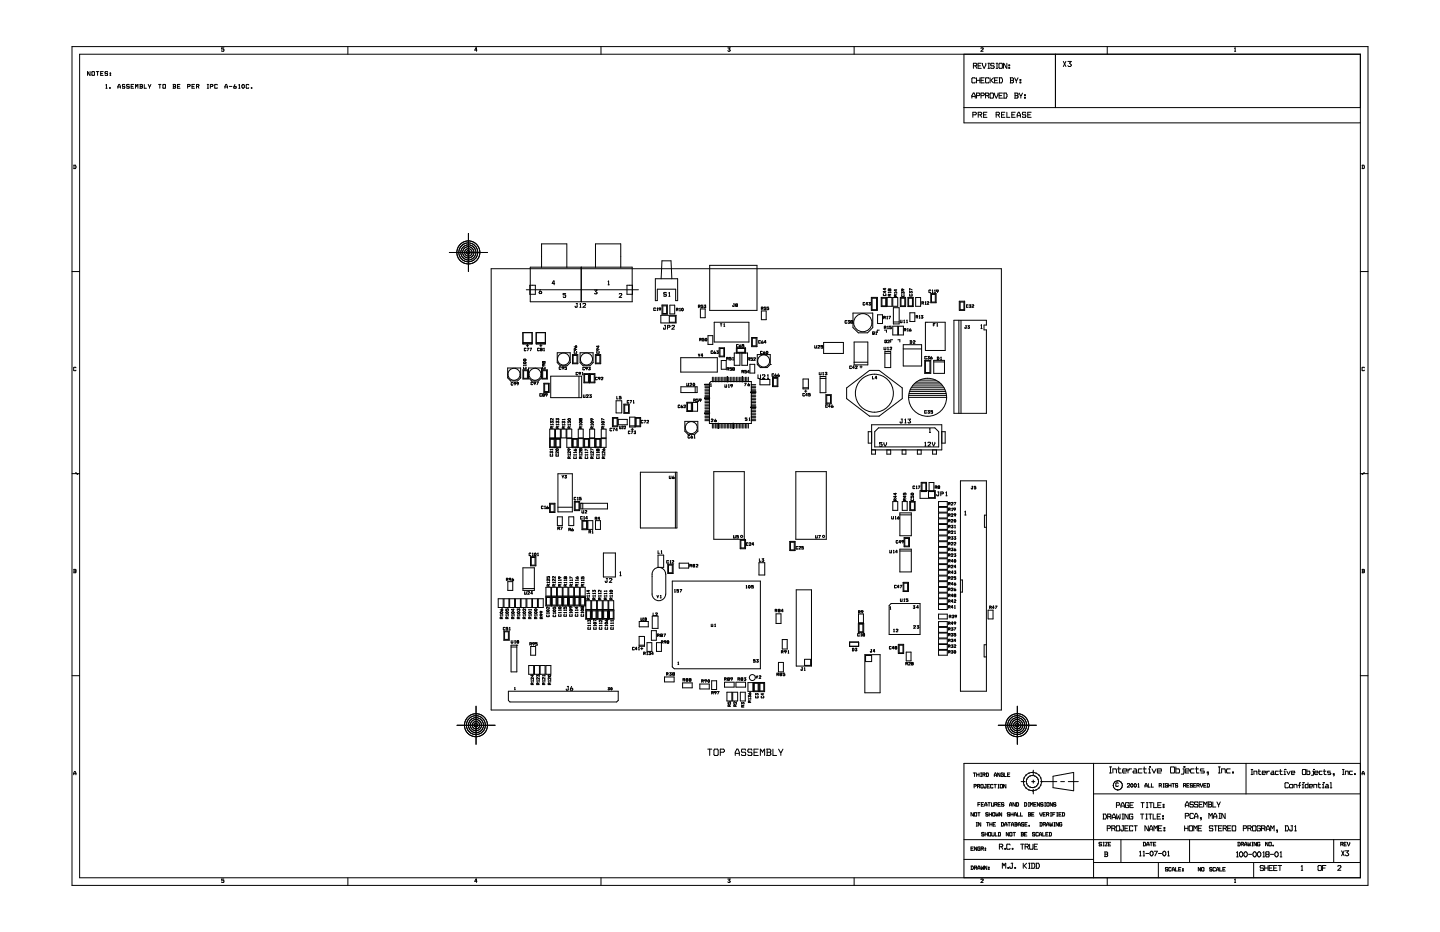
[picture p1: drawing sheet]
<svg xmlns="http://www.w3.org/2000/svg" width="432mm" height="279mm" viewBox="0 0 432 279" stroke-linecap="round" stroke-linejoin="round" font-family="sans-serif">
<g fill="none" stroke="#000" stroke-width=".3">
<path d="M21.6 14h388.6v251.4h-388.6zM23.9 16.3h384v246.8h-384zM67.1 14.4h-.6v.3l.6 .2v.5l-.6-.2M104.3 14v2.3M143 15h-.6l.3-.6h.2v1M180.2 14v2.3M218.2 14.4h.7l-.3 .3 .3 .5-.1 .2-.6-.2M256.1 14v2.3M289.1 16.3v20.5h118.8M291.9 19.7h.8l.2-.5-.2-.2h-.8v1.5M292.5 19.7l.4 .8M293.3 19.7h.7"/>
<path d="M294.1 14.5l.6-.1 .1 .3-.7 .7h.7M294.3 19h-1v1.5h1M294.6 19v.5l.5 1 .5-1v-.5M296.2 19h.6M296.5 19v1.5M298.1 19.2l-.2-.2h-.7v.7h.7l.2 .5-.2 .3h-.7l-.1-.3M298.7 19h.5M299 19v1.5M299.7 19h.7v1.5h-.7zM301.9 19v1.5l-1-1.5v1.5M302.5 19.5h.3v.2h-.3zM316.5 16.3v16"/>
<path d="M318.9 18.4l.7 1.5M319.6 18.4l-.7 1.5M320.2 18.4h1l-.5 .5 .5 .8-.2 .2h-.5l-.3-.2M332 14v2.3M370.2 14.5l.2-.1v1M370.2 15.4h.3M27 21.5v1.1l-.8-1.1v1.1M27.6 21.5h.6l.1 .2-.1 .9-.6-.2zM28.9 21.5h.7M29.3 21.5v1.1M30.2 22.1h.5M30.9 21.5h-.7v1.1h.7"/>
<path d="M31.7 25.5l.2-.2v1.2M31.7 26.5h.4M32.3 21.7l-.1-.2h-.6v.6h.6l.1 .3-.1 .2-.7-.2M32.9 26.3l.2 .2zM33 22.4l.2 .2zM33 21.9l.2 .2zM35.3 26.5l.3-1.2h.3l.2 .6v.6M35.3 26.1h.8M37.4 25.5l-.6-.2v.6h.5l.1 .4-.1 .2-.6-.2M38.7 25.5v-.2l-.7 .2 .1 .4h.6v.6l-.7-.2M39.3 25.9h.6M40.1 25.3h-.8v1.2h.8"/>
<path d="M40.6 26.5v-1.2l.4 .6 .4-.6v1.2M42 25.3l.7 .2-.1 .4M42 25.9h.6M42 25.3v1.2M42.6 25.9l.1 .4-.7 .2M43.3 25.3v1.2h.6M44.4 25.3l.3 .6h.3l.3-.6M44.8 25.9v.6M47.5 25.3h.8M47.9 25.3v1.2M48.9 25.3h.6v1.2h-.6zM51.9 25.3l.8 .2-.1 .4"/>
<path d="M52 25.9h.6M52 25.3v1.2M52.6 25.9l.1 .4-.8 .2M53.2 25.9h.6M54 25.3h-.8v1.2h.8M56.3 25.9h.6l.1-.4-.7-.2v1.2M57.6 25.9h.6M58.3 25.3h-.7v1.2h.7M58.9 25.9h.6l.1-.4-.7-.2v1.2M59.4 25.9l.2 .6M62.1 26.5h.4M62.1 25.3h.4"/>
<path d="M62.4 25.3v1.2M63.1 25.9h.6l.1-.4-.7-.2v1.2M65.2 25.5l-.1-.2-.7 .2 .1 1 .7-.2M67.4 26.5l.3-1.2h.2l.3 .6v.6M67.4 26.1h.8M68.7 25.9h.9M70.4 25.3l-.3 1 .6 .2v-.6h-.5M71.6 26.5h.4M71.6 25.5l.2-.2v1.2M72.6 25.5l.4-.2 .3 .4-.1 .6-.4 .2a.65 .65 0 0 1-.2-1zM74.6 25.5l-.1-.2-.7 .2 .1 1 .7-.2M75.4 26.3l.1 .2z"/>
<path d="M289.1 32.3h118.8M291.4 29.4v-.7l.4-.8h.3l.3 .8v.7M291.4 28.9h1M291.7 34.4h.8l.3-.5-.3-.2h-.8v1.5M292.4 23.6l-.1-.3h-.7l-.2 .3 .2 1.2h.7l.1-.2M292.8 28.7h.8l.2-.5-.2-.3h-.8v1.5M292.8 23.3v1.5M292.8 24.1h1M293.3 34.4h.8l.3-.5-.3-.2h-.8v1.5M293.8 23.3v1.5M294 34.4l.4 .8M294.2 28.7h.7l.2-.5-.2-.3h-.7v1.5"/>
<path d="M294.2 24.1h.7M294.9 34.4h.8M295.1 23.3h-.9v1.5h.9M295.5 28.7h.8l.2-.5-.2-.3h-.8v1.5M296 33.7h-1.1v1.5h1.1M296.2 28.7l.3 .7M296.2 20.5h.6M296.5 23.6l-.1-.3h-.7l-.2 .3 .2 1.2h.7l.1-.2M296.9 23.3v1.5M297 27.9h.7l.2 .3-.2 1.2h-.7l-.1-.2zM297.9 23.3l-.8 .8 .8 .7M298.2 27.9v.5l.5 1 .6-1v-.5"/>
<path d="M298.2 24.1h.8M298.7 34.4h.8l.2-.5-.2-.2h-.8v1.5M298.7 20.5h.5M299.3 23.3h-1.1v1.5h1.1M299.3 34.4l.4 .8M299.6 28.7h.8M299.6 23.3h.8l.2 .5-.2 1h-.8M299.7 23.3v1.5M300.3 34.4h.8M300.6 27.9h-1v1.5h1M300.9 27.9h.8l.3 .5-.3 1h-.8M301.1 27.9v1.5"/>
<path d="M301.3 33.7h-1v1.5h1M301.9 33.7v1.5h.9M302.5 20.2h.3v.3h-.3zM302.9 23.3h.8l.2 .3-.2 .5M303 24.1h.7M303 23.3v1.5M303.4 34.4h.8M303.7 24.1l.2 .5-.2 .2h-.8M304.2 27.9h.8l.3 .3-.2 .5M304.2 23.3l.4 .8h.3l.4-.8M304.4 28.7h.7M304.4 27.9v1.5"/>
<path d="M304.4 33.7h-1v1.5h1M304.8 24.1v.7M305 35.2v-.8l.4-.7h.2l.4 .7v.8M305 34.7h1M305.1 28.7l.2 .5-.3 .2h-.8M305.6 27.9l.4 .8h.2l.4-.8M305.9 23.8h.2v.3h-.2zM305.9 24.6h.2v.2h-.2zM306.1 28.7v.7M307.2 28.4h.3v.3h-.3zM307.2 29.2h.3v.2h-.3zM307.6 33.9l-.1-.2h-.8l-.1 .2 .1 .5h.8v.8h-.8l-.1-.3"/>
<path d="M308.2 34.4h.7M309.2 33.7h-1v1.5h1M22.1 49.5h.5l.2 .4-.2 .6h-.5M22.2 49.5v1M408.4 49.5h.6l.1 .4-.1 .6h-.6M408.5 49.5v1M134.7 75.7h11.5M140.5 70v11.4M212.8 79.5h14.2v13.5h-14.2zM21.6 81.4h2.3M147.3 80.6h153v132.3h-153zM156.8 99.7h2.8v3.4h-2.8z"/>
<path d="M157.8 86.9h33.6M158.9 85.5h1.6v2.7h-1.6zM159 80.1h30.6v10.4h-30.6zM160.8 99.7h2.7v3.4h-2.7zM162.1 86.9l-.4 .9 .1 .2h.5v-.6h-.5M162.4 80.1v-7h7.6v7M166.3 85h-.7l.3-.8h.3v1.2M169.6 88h-.7v.4l.7 .2-.1 .6h-.5l-.1-.3M172.8 91h.3M173.1 91l-.1 1.1h-.4l-.1-.3M173.9 92.1h.3M173.9 91.2l.2-.2v1.1"/>
<path d="M174.3 80.1v10.4M174.8 91.2l.1-.2h.6l.1 .4-.8 .7h.8M178.3 87h.7l-.4 .4 .4 .5-.2 .2-.5-.2M178.6 80.1v-7h7.5v7M182.3 84.4l.2-.2v1.2M182.3 85.4h.4M185.7 88.2l.7-.2v.4l-.7 .8h.7M188 85.5h1.7v2.7h-1.7zM196.5 83.6h6.7v6.5h-.6v-3.4h-5.5v3.4h-.6zM196.6 92.5h-.6l.1 .6 .5-.1M197 92.5l.1-.2v.8M197 93.1h.3"/>
<path d="M198 92.7h-.3v-.4l.4 .2-.2 .6M198.2 94.5h4.5v2.3h-4.5zM198.2 83.6l.3-5.4h2.7l.3 5.4M198.5 91.4h1.6v2.8h-1.6zM198.8 91.7h1.1v2.3h-1.1zM199.2 97.5h.4M199.5 97.5l-.1 1.2h-.3l-.1-.4M199.8 87.8l-.1-.1-.6 .1v.4h.6v.6h-.6v-.2M200.2 98.1h.5l.2-.4-.2-.2h-.5v1.2M200.5 88.8h.4M200.5 87.8l.2-.1v1.1M200.7 94.8h1.8v1.8h-1.8z"/>
<path d="M200.9 91.5h1.4v2.6h-1.4zM201.5 97.7l.1-.2h.5l.1 .4-.7 .8h.7M202.8 92.8h.4l.1-.3-.5-.1v.8M203.1 92.8l.2 .4M203.8 93.2h.2M203.8 92.5l.1-.1v.8M209.4 91.9h.4v-.4h-.4v.7M209.8 91.9l.1 .3M210 92.6h1.5v2.6h-1.5zM210.8 91.5h-.5v.2h.4v.5l-.4-.1M211.1 91.5h.5l-.2 .2 .2 .3-.1 .2-.4-.1M214.2 96.6h10.4v5.9h-10.4z"/>
<path d="M216 97.1h.5M216.2 97.1v.7M217.1 97.2l.1-.1v.7M217.1 97.8h.2M219.9 91.1h.3M220.1 91.1l-.1 .8h-.2l-.1-.3M220.7 91.5h.4M220.7 91.5v.4h.4v-.4M220.7 91.5v-.4h.4v.4M228.3 93.2h1.4v2.6h-1.4zM228.3 92.5h.4l.1-.3-.5-.1v.7M228.6 92.5l.2 .3"/>
<path d="M229.7 92.1h-.5v.2l.5 .2-.1 .3-.4-.1M230.5 92.1h-.5v.2l.5 .2-.1 .3-.4-.1M253.9 96.3v-.2l-.5 .2 .1 .6 .4-.1M254.3 96.1h.5l-.3 .3 .3 .2-.1 .3-.4-.1M255.2 96.5h.4M255.2 96.5v-.4h.4v.4M255.2 96.5v.4h.4v-.4M255.8 93.9h5.9v4.3l-1.6 1.6h-2.7l-1.6-1.6zM259.3 90.8h-.5l.1 .6h.4M260.2 91.2h-.5l.2-.5 .2 .7M260.5 90.7h.5l-.2 .2 .2 .5h-.5M261.3 89.2h1.8v3.8h-1.8z"/>
<path d="M261.5 89.4h1.3v3.4h-1.3zM261.7 99.5l.5 .1-.2 .6h-.3zM261.9 100l.3 .2M262.6 99.6l.2-.1v.7M263.1 94.4h1.5v2.6h-1.5zM263.7 99h-.6l-.1 .7M264.2 89.2h1.7v2.7h-1.7zM264.5 89.4h1.1v2.3h-1.1zM265 95.2h.3l.2-.2-.5-.2v.8M265 88.1v.5h.6l-.1-.5M265.2 98.2h.4M265.2 99h.6v.7"/>
<path d="M265.3 95.2l.2 .4M265.4 86.4v.5l-.5-.2 .7-.1M265.4 87.2v.6l-.5-.3 .7-.1M265.5 98.2l.2 .4M265.6 98.2v-.4h-.4v.8M265.9 95l.2-.2v.8M265.9 95.6h.3M266 89.2h1.5v2.6h-1.5zM266.1 98l.2-.2v.8M266.1 98.6h.3M266.5 94.8h.5l-.3 .8M266.7 86.7h.4v.4h-.4"/>
<path d="M266.7 88.3h-.3v.4h.7M266.7 86.7v.4M266.7 88.3v.4M266.7 86.7h-.3v.4h.3M267.1 87.5v.3M267.1 88.2l-.4 .2M267.1 87.6h-.7l.1 .2M267.3 97.8h-.6v.2l.6 .2-.1 .4-.5-.1M267.7 97.8h1.5v2.6h-1.5zM267.7 89.2h1.5v2.6h-1.5zM267.9 92.2h1.7v4.9h-1.7zM267.9 96.5h1.7"/>
<path d="M268.5 88.5l-.2-.2-.1 .6h.7M268.5 88.5v.4M268.7 86.8v.5l-.5-.2v-.2h.7M268.9 87.7v.2M268.9 87.8h-.7l.1 .1M268.9 88.3l-.4 .3M269.4 97.8h1.5v2.6h-1.5zM270 89.2h1.6v2.7h-1.6zM270 96v.7h.4l.1-.7M270.2 89.4h1.1v2.3h-1.1zM270.4 88v-.5l.2 .3 .4-.3v.5M270.5 88.3v.6l.6-.1-.1-.5"/>
<path d="M270.8 86.7v.4h-.4l.1-.4 .6 .2M271.1 96.1v-.1v.7M271.1 96.7h.2M271.1 98.9h.4l.2-.3-.6-.1v.7M271.4 98.9l.3 .3M271.9 96.7h.2M271.9 96.1l.1-.1v.7M272.1 98.6l.1-.1v.7M272.1 99.2h.2M272.2 89.2h1.7v2.7h-1.7zM272.5 89.4h1.1v2.3h-1.1zM272.8 87.9v-.5l.2 .2 .4-.2v.5"/>
<path d="M272.8 93.8h1.5v2.6h-1.5zM272.9 88.2v.5h.6l-.1-.5M273 98.5l-.3 .6 .4 .1v-.3h-.3M273.5 86.9l-.7-.4v.5M274.6 89.2h1.5v2.6h-1.5zM274.7 95h.3l.2-.3-.5-.1v.8M275 95l.2 .4M275.6 94.7l.2-.1v.8M275.6 95.4h.3M276.2 94.6h.5l-.2 .3 .2 .3h-.5M276.4 90.8h.4v-.3h-.4v.7M276.7 90.8l.2 .4"/>
<path d="M277.4 90.6l.1-.1v.7M277.4 91.2h.3M277.5 96.6h5.9v8.5h-5.9zM278 90.6l.4-.1 .1 .2-.5 .5h.5M279.1 87.1h-.5v.6l.5-.1M279.1 88h1.6v2.8h-1.6zM279.3 88.3h1.2v2.3h-1.2zM279.5 87.1l.2-.1v.7M279.5 87.7h.3M279.9 97.4h.3M280.2 87.7h.3M280.2 87.1l.2-.1v.7"/>
<path d="M280.4 97h-.5v.7M281 97.7h.2M281 97.1l.1-.1v.7M281.3 87.3h-.4v-.3l.4 .1-.2 .6M286 96h9.8v1.5h-.7v1.4h.7v25h-9.8zM287.5 96v27.9M287.7 90.3h1.6v2.7h-1.6zM287.9 90.6h1.2v2.2h-1.2zM288.2 96v27.9M289.5 97.7h.3l-.1 .6-.3 .1-.1-.2M290.2 97.7h.5l-.3 .2 .3 .4h-.5M290.3 91.5h-.5l.1 .6 .4-.1"/>
<path d="M290.6 91.4h.5l-.2 .3 .2 .3h-.5M291.5 91.5l.4-.1 .1 .3-.5 .4h.5M294.1 97.5l.2-.1v1.1M294.1 98.5h.4M407.9 81.4h2.3M22.8 110.3l-.1-.2-.6 .2 .1 .8 .6-.1M152.2 110.3h3.9v3l-.9 .9h-2.1l-.9-.9zM153.8 114.8h-.5l.1 .6 .4-.1M154.6 115.1h-.4v-.4l.4 .1-.2 .6M155.4 115.1h-.3v-.4l.4 .1-.3 .6M156.8 102.7h2.8M156.8 103h2.8"/>
<path d="M156.8 110.9h1.6v2.7h-1.6zM157 108.7l.5-.2 .2 .3-.5 .2zM157 111.1h1.2v2.3h-1.2zM157.1 107.7h.5l.1 .3-.5 .2-.2-.2zM157.1 110.1v.5l.6-.1-.1-.4M157.7 104.5h-.5l.1 .7 .4-.2M157.7 109.3v.3M157.7 109.5h-.7l.1 .1M157.8 103.6h.7M158 104.4h.5l-.3 .8M158.2 103.3v.7M158.5 110.3h3.9v3l-.9 .9h-2.1l-.9-.9z"/>
<path d="M158.9 104.4h.5l-.4 .8M159.7 114.7h-.4v.6l.4-.1M160.5 114.9h-.4v-.3l.5 .1-.3 .6M160.8 102.7h2.7M160.8 103h2.7M161 114.6h.4l-.4 .7M161.7 104.5h-.5l.1 .7 .4-.2M161.8 103.6h.7M162.1 104.8v-.4h.4v.4M162.1 104.8v.4h.4v-.4M162.1 104.8h.4M162.2 103.3v.7"/>
<path d="M162.4 118.1h-.5l.1 .7 .4-.1M162.5 110.9h1.6v2.7h-1.6zM162.7 111.1h1.2v2.3h-1.2zM162.8 118.4v-.4l.4 .1v.3M162.8 118.4v.4h.4v-.4M162.8 110.1v.5l.6-.1-.1-.4M162.8 118.4h.4M163 105.2h.3M163 104.5l.2-.1v.8M163.1 109.3v.4h-.4l.1-.5 .6 .3M163.1 108.4h-.4v.4h.4M163.1 108.4h.3v.4h-.3"/>
<path d="M163.1 114.9h1.6v2.7h-1.6zM163.1 108.4v.4M163.3 115.1h1.2v2.3h-1.2zM164 118.4h-.3l-.1-.3h.5l-.3 .7M165.1 112.8h9.3v6.4h-9.3zM167.1 105.7h3.9v3l-.9 .9h-2.1l-.9-.9zM168.2 110.1h-.5l.1 .6 .4-.1M169 110.4h-.4v-.4l.4 .1-.2 .6M169.9 110h-.5v.2l.5 .2-.1 .3-.4-.1M171.7 106.3h1.6v2.8h-1.6zM171.9 106.6h1.1v2.2h-1.1zM172.2 103.9l.6 .3 .1-.4h-.3v.3"/>
<path d="M172.3 105.4v.5l.6-.1-.1-.4M172.6 104.6v.4h-.4l.1-.5 .6 .3M173.3 111.7h-.5v.7l.5-.1M173.6 112.8v6.4M173.9 105.7h3.9v3l-.9 .9h-2.1l-.9-.9zM174 112h-.3v-.4l.4 .1-.2 .7M174.6 111.7l.1-.1v.8M174.6 112.4h.2M174.9 118.4l.1 .8h.4v-.8M175.1 112h1.6v2.8h-1.6zM175.3 112.3h1.1v2.3h-1.1zM175.3 110.2h-.5v.7l.5-.2"/>
<path d="M175.9 118.5l.4-.1 .1 .2-.5 .6h.5M176.1 110.5h-.4v-.4l.4 .1-.2 .7M176.5 110.1h.5l-.3 .3 .3 .3h-.5M176.8 118.4h.5l-.3 .2 .3 .4h-.5M176.8 112h1.6v2.8h-1.6zM177 112.3h1.2v2.3h-1.2zM178.5 106.3h1.6v2.8h-1.6zM178.7 106.6h1.2v2.2h-1.2zM179.1 105.4v.5l.6-.1-.1-.4M179.1 113.2h-.5v.5h.5M179.3 104.6v.4h-.4l.2-.5 .6 .3M179.4 103.7v.5l-.5-.3 .8-.1"/>
<path d="M179.9 113.5h-.4l-.1-.3h.5l-.2 .6M180.3 113.2l.4-.1 .1 .3-.5 .4h.5M185 118.8v.8h.4M186.2 118.8h-.5v.3l.5 .1v.4l-.5-.1M204.1 107.2h11v4.3h-11zM204.2 116h4.8v1.7h-4.8zM206 114.9v.8h.4l.1-.8M206.9 115.1l.4-.2 .1 .2-.5 .6h.5M208 114.9l.3 .2-.1 .6-.4-.3zM208.4 116v1.7M209.4 119.6h-.5v.3l.5 .1-.1 .4-.4-.1M209.4 106.1l.2 .4"/>
<path d="M209.6 106.5v.4M209.8 101.8h.4v-.4h-.4v.8M209.9 106.1l-.3 .4M210.1 101.8l.2 .4M210.7 106.6h-.5l.3-.5 .1 .8M211.1 101.4h-.5v.3l.5 .1v.4l-.5-.1M211.2 119.3h1.6v.1h-1.6zM211.2 115.2h1.6v.2h-1.6zM211.4 115.8h1.3M211.4 116.2h1.3M211.4 116.7h1.3M211.4 117.1h1.3"/>
<path d="M211.4 118h1.3M211.4 118.5h1.3M211.4 118.9h1.3M211.4 119.8h1.3M211.4 117.6h1.3M212.3 100.6h1.4v2.7h-1.4zM213.1 115.8h.2M213.1 115.1h.1v.7M213.2 114.4h12.1v12.6h-12.6v-12.1zM213.6 113.1v1.4M213.7 105.3h-.5l.1 .7 .4-.2M214 113.1v1.4"/>
<path d="M214.3 105.2l-.3 .6 .5 .2v-.4h-.4M214.5 113.1v1.4M214.9 105.2h.5l-.3 .3 .3 .2-.1 .3-.4-.2M215 113.1v1.4M215.4 113.1v1.4M215.6 104.3h1.7v2.7h-1.7zM215.9 113.1v1.4M215.9 104.5h1.1v2.3h-1.1zM216.3 108.1h1.5v2.6h-1.5zM216.3 113.1v1.4M216.7 113.1v1.4M217.2 113.1v1.4"/>
<path d="M217.4 115.3v.8h.4l.1-.8M217.6 113.1v1.4M217.9 107.5h.4l.1-.2-.5-.2v.8M218 112.9h.2v1.6h-.2zM218 110.6h.4l.1-.2-.5-.2v.8M218.2 107.5l.2 .4M218.3 110.6l.2 .4M218.4 116.1h.3M218.4 115.4l.2-.1v.8M218.5 113.1v1.4M219 113.1v1.4M219.2 107.1h-.5v.3l.5 .1v.4l-.5-.1"/>
<path d="M219.4 110.2h-.5v.3l.5 .1-.1 .4-.4-.1M219.5 113.1v1.4M219.6 115.7h-.4v-.4l.4 .1-.2 .7M219.7 107.3l.1-.2v.8M219.7 107.9h.3M219.8 110.6v-.4h.3v.4M219.8 110.6v.4h.3v-.4M219.8 110.6h.3M219.9 113.1v1.4M220.3 113.1v1.4M220.8 105.8v-1.5h2.8v1.5M220.8 113.1v1.4"/>
<path d="M221 104.5h2.3v1.1h-2.3zM221.3 113.1v1.4M221.4 103.4h-.5v.7l.5-.2M221.7 113.1v1.4M221.9 105.8v3.7h-1.7v-3.7h4v3.7h-1.7v-3.7M222 103.3l-.3 .6 .5 .2v-.4h-.4M222.2 113.1v1.4M222.5 111.4h.3l.2-.2-.5-.2v.8M222.5 112.9h.2v1.6h-.2zM222.8 111.4l.2 .4M223.1 103.3h-.6v.2l.6 .2-.1 .4-.5-.2M223.1 113.1v1.4"/>
<path d="M223.3 114.9h.4l-.3 .8M223.5 113.1v1.4M223.8 111h-.5v.3l.5 .1-.1 .4-.4-.1M223.9 113.1v1.4M224.3 107.7h.4v-.4h-.4v.7M224.4 113.1v1.4M224.5 114.9l-.2 .6 .4 .2v-.4h-.4M224.6 107.7l.2 .3M224.7 111.5h-.5l.2-.5 .1 .8M224.9 109.2h1.4v2.6h-1.4zM225.1 117.4h1.6v.2h-1.6zM225.3 115.3h1.3"/>
<path d="M225.3 115.8h1.3M225.3 116.2h1.3M225.3 116.7h1.3M225.3 117.1h1.3M225.3 118h1.3M225.3 118.5h1.3M225.3 118.9h1.3M225.3 119.4h1.3M225.3 119.8h1.3M225.4 101.2h1.6v2.7h-1.6zM225.6 101.4h1.1v2.3h-1.1zM225.6 107.3h-.5v.2l.5 .2v.3l-.5-.1"/>
<path d="M226 107.4l.4-.1 .1 .2-.5 .5h.5M227.1 106.3h3.9v3l-1 .9h-2l-.9-.9zM227.3 112.4l.1 1.1h.6v-1.1M227.9 113.7h2.9v1.7h-2.9zM228 102.2h-.5v.6h.5M228.6 105.4h-.6v.6h.6M228.6 102.1l-.3 .7h.6l-.1-.3h-.4M228.6 112.5l.7-.1 .1 .3-.8 .8h.8M229.2 105.3l-.3 .7h.5l-.1-.3h-.3M229.7 102.6h-.5l.2-.5 .2 .8M230.1 113.5h.4M230.1 112.5l.2-.1v1.1"/>
<path d="M231 109.3h.1M231.6 113.2h1.7v2.7h-1.7zM231.9 113.4h1.1v2.3h-1.1zM232 112.2h-.5l.1 .6 .4-.1M232.6 112.1l-.3 .6 .5 .1v-.3h-.4M233.4 112.1l-.2 .6 .4 .1v-.3h-.3M240.8 113.6h1.6v3h-1.6zM240.8 116.2h1.6M241.3 117.3h.6M241.3 118.1h-.6l.1 .6 .5-.1M241.6 116.9v.7M242.1 118.4h-.5l.3-.5 .1 .8"/>
<path d="M243 117.9h-.6v.3l.6 .1-.1 .4-.5-.1M244.3 103.6l.1 .8h.4v-.8M245.2 103.7l.5-.1v.2l-.5 .6h.5M245.7 111.6v.8l.5-.1v-.7M245.9 113.5h1.7M245.9 112.9h1.7v4.8h-1.7zM246.7 103.6h-.5v.2l.5 .2-.1 .4-.4-.2M246.8 112.4h.2M246.8 111.8v-.2v.8M247 102.7h5.9v3.3h-5.9zM247.4 111.6h.5l-.2 .2 .2 .5h-.5M247.6 118.3h1.7v2.8h-1.7z"/>
<path d="M247.9 118.5h1.1v2.3h-1.1zM253.9 116.3l6.8-5.3h2.9l7 5.3v3.2l-7 5.3h-2.9l-6.8-5.3zM255.3 109.8h-.5l.1 .7 .4-.1M256.1 102.5h4.1v6.9h-4.1zM256.1 108.6h4.1M256.2 110.2h-.5l.2-.5 .1 .8M256.5 109.8l.5-.1v.3l-.5 .5h.5M257.9 110h.6M258.2 109.6v.7M261.6 112.8v.8h.5M262.6 100.2h.3M262.9 113.3h-.5l.3-.5 .1 .8"/>
<path d="M265.1 104.1l.1 .8 .4-.2v-.6M265.3 105.9h1.8M265.3 105.4h1.8v4.8h-1.8zM265.4 102l.5 .1-.3 .6-.3-.1zM265.6 102.5l.3 .2M266.2 104.9h.2M266.2 104.2l.1-.1v.8M266.2 102.1l.4-.1 .1 .2-.5 .5h.5M266.9 104.2l.4-.1 .1 .3-.5 .5h.5M267.7 101.9h-.6l-.1 .6M269.2 101.9h.6v.6M270.8 104.6h5.6"/>
<path d="M270.8 103.3h5.6v6.4h-5.6zM272.5 119.1h11.4M272.6 118h11.1M272.6 118.5h11.2M272.8 117.4h10.7M272.9 102.2h.4l.1 .2-.1 .5h-.4M272.9 116.8h10.4M273 102.2v.7M273.3 116.2h9.8M273.6 115.7h9M273.9 102.3l.4-.1 .1 .2-.5 .5h.5M274.2 115.1h8"/>
<path d="M274.7 114.6h6.9M275.8 114h4.8M277.3 108h1.8v3.9h-1.8zM277.5 108.2h1.3v3.5h-1.3zM277.8 107h-.5l.1 .6 .4-.1M278.2 106.8h.5l-.3 .3 .3 .4h-.5M279.3 106.8l-.3 .7 .4 .1v-.4h-.3M280 108h3.2v3.9h-3.2zM280 108.5h3.2M281 107.1h.4l.2 .2-.2 .5h-.4M281.1 107.1v.7M282.1 107.8h.2"/>
<path d="M282.1 107.2l.1-.1v.7M409.1 110.3l-.1-.2-.6 .2 .1 .8 .6-.1M164.8 131.4h1.6v2.8h-1.6zM164.8 128.7h1.5v2.6h-1.5zM165 135.9v-.5l.2 .2 .4-.2v.5M165 131.7h1.2v2.3h-1.2zM165.1 136.2v.5h.6l-.1-.5M165.1 126.8v-.5l.3 .3 .3-.3v.5M165.5 128l-.3-.1-.1 .5h.8M165.5 128v.4M165.7 134.7v.2M165.7 134.8h-.7l.1 .1"/>
<path d="M165.9 125.5v.5l-.5-.5h-.3l.1 .5M165.9 127.2v.2M165.9 127.3h-.8l.1 .1M165.9 127.9l-.4 .2M166.5 131.4h1.6v2.8h-1.6zM166.6 128.7h1.4v2.6h-1.4zM166.7 134.7l.5-.2 .2 .4-.4 .1zM166.8 131.7h1.1v2.3h-1.1zM166.8 126.8v-.5l.2 .3 .4-.3v.5M166.8 126v-.5l.2 .2 .4-.2v.5M166.8 136.2v.5h.6l-.1-.5M167.2 128h-.4v.4h.8"/>
<path d="M167.2 128v.4M167.4 135.4v.5l-.4-.5-.3 .1 .1 .4M167.6 127.9l-.4 .2M167.6 127.3h-.8l.2 .1M167.6 127.2v.2M168.3 128.7h1.5v2.6h-1.5zM168.6 126.9v-.5l.3 .2 .3-.2v.5M169 128.4v-.3l-.3-.2-.1 .5h.8M169.4 127.3h-.8l.1 .2M169.4 125.6v.3M169.4 127.2v.3M169.4 127.9l-.4 .2"/>
<path d="M169.4 125.8h-.8l.1 .1M170 128.7h1.4v2.6h-1.4zM170 131.5h1.4v2.6h-1.4zM170.3 126.9v-.5l.3 .2 .4-.2v.5M170.7 128.4v-.3l-.3-.2-.1 .5h.8M170.7 134.6v.4h-.4l.1-.5 .7 .3M170.7 137.5v-.4l-.3-.2-.1 .6h.8M171.1 127.3h-.8l.1 .2M171.1 135.4v.5l-.5-.5-.3 .1 .1 .4M171.1 127.2v.3M171.1 136.2v.3M171.1 136.9l-.4 .3"/>
<path d="M171.1 136.4h-.8l.1 .1M171.1 127.9l-.4 .2M171.7 131.4h1.6v2.8h-1.6zM171.9 131.7h1.1v2.3h-1.1zM172 134.9l.7 .3 .1-.5h-.4v.4M172.2 136.9v.6l.6-.1-.1-.5M172.8 135.5v.3M172.8 136.2v.3M172.8 136.4h-.8l.2 .1M172.8 135.6h-.8l.2 .2M173.4 128.7h1.5v2.6h-1.5zM173.4 131.5h1.5v2.6h-1.5z"/>
<path d="M174.1 125.6h.4v.3h-.4M174.1 134.6h.4l-.1 .4h-.3M174.1 125.6v.3M174.1 128.4v-.3l-.2-.2-.2 .5h.8M174.1 134.6v.4M174.1 137.5v-.4l-.2-.2-.2 .6h.8M174.1 125.6h-.4v.3h.4M174.1 134.6h-.4v.4h.4M174.5 127.2v.3M174.5 135.4v.5l-.5-.5-.3 .1 .2 .4M174.5 136.2v.3M174.5 127.3h-.8l.2 .2"/>
<path d="M174.5 136.4h-.8l.2 .1M174.5 127.9l-.4 .2M174.5 136.9l-.4 .3M175.1 131.4h1.6v2.8h-1.6zM175.3 131.7h1.1v2.3h-1.1zM175.6 136.9v.6l.6-.1-.1-.5M176.2 135.5v.3M176.2 136.2v.3M176.2 135l-.7-.3v.5M176.2 136.4h-.7l.1 .1M176.2 135.6h-.7l.1 .2M176.8 128.7h1.5v2.6h-1.5z"/>
<path d="M176.8 131.5h1.5v2.6h-1.5zM177.5 128.4v-.3l-.2-.2-.1 .5h.7M177.5 125.6v.3h-.3l.1-.4 .6 .3M177.5 137.5v-.4l-.2-.2-.1 .6h.7M177.9 127.3h-.7l.1 .2M177.9 134.9l-.7-.4v.5M177.9 135.4v.5l-.5-.5-.2 .1 .1 .4M177.9 136.4h-.7l.1 .1M177.9 127.9l-.4 .2M177.9 127.2v.3M177.9 136.2v.3M177.9 136.9l-.4 .3"/>
<path d="M178.5 131.4h1.6v2.8h-1.6zM178.7 131.7h1.2v2.3h-1.2zM179 136.9v.6l.7-.1-.2-.5M179.3 134.7h-.4v.4h.4M179.3 134.7v.4M179.3 134.7h.4v.4h-.4M179.7 135.5v.3M179.7 136.2v.3M179.7 136.4h-.8l.1 .1M179.7 135.6h-.8l.1 .2M180.3 131.5h1.4v2.6h-1.4zM180.3 128.7h1.4v2.6h-1.4z"/>
<path d="M180.6 134.8l.7 .2v-.5l-.3 .1v.4M180.8 128v.4M180.8 128l-.2-.1-.2 .5h.7M181 137.5v-.4l-.3-.2-.1 .6h.8M181.1 125.9l-.7-.4v.5M181.1 127.3h-.7l.2 .1M181.1 127.9l-.3 .2M181.1 127.2v.2M181.4 135.4v.5l-.6-.5-.2 .1 .1 .4M181.4 136.4h-.8l.1 .1M181.4 136.9l-.4 .3M181.4 136.2v.3"/>
<path d="M183.4 128.5h-.5v.6h.5M183.6 125.2h1.7v2.7h-1.7zM183.8 128.4h.5l-.4 .8M183.9 125.4h1.1v2.3h-1.1zM184.7 120.1h1.7v3.7h-1.7zM185.1 128.9h-.5l.3-.5 .1 .8M185.4 125.7h2.7v1.6h-2.7zM185.8 127.8v.7h.3l.1-.7M186.5 127.8h.3l-.3 .7h.4M187.1 121.2h1.6v2.7h-1.6zM187.2 127.8h.3l.1 .2-.4 .5h.4M187.3 121.4h1.2v2.3h-1.2z"/>
<path d="M188.6 120.2h-.5v.6l.5-.1M188.8 127.7h1.6M188.8 125.1h1.6v2.9h-1.6zM188.9 129.4h-.5l.1 .6 .4-.1M188.9 120.1h.5l-.3 .7M189.3 128.7h.6M189.3 129.2h.4l-.3 .8M189.6 128.4v.7M189.9 120.8h.3M189.9 120.2l.1-.1v.7M190.1 129.2h.5l-.2 .3 .2 .4h-.5M190.5 125.2h1.6v2.7h-1.6z"/>
<path d="M190.8 125.4h1.1v2.3h-1.1zM192.8 126.1h-.5l.1 .7 .4-.1M193.1 126h.5l-.3 .8M194 126.1l.4-.1 .1 .3-.5 .5h.5M203.9 121.6l-.1-.1-.4 .1v.6l.5-.1M204.5 121.5l-.3 .6 .4 .1v-.4h-.3M205.1 121.6l.4-.1 .1 .2-.5 .5h.5M205.4 126.3h3.9v3l-1 .9h-2l-.9-.9zM206 120.6h1.6v2.8h-1.6zM206.2 120.8h1.1v2.3h-1.1zM206.8 130.7h-.5l.1 .6 .4-.1M207.4 130.6l-.2 .6 .4 .1v-.4h-.3"/>
<path d="M207.7 120.7h1.5v2.6h-1.5zM208 120h.4l.1-.2-.5-.2v.8M208.2 131.3h.2M208.2 130.7l.1-.1v.7M208.4 120l.1 .4M210.2 120h-.4v-.4l.4 .2-.2 .6M211.2 123.7h1.6v.3h-1.6zM211.4 120.3h1.3M211.4 120.7h1.3M211.4 121.2h1.3M211.4 121.6h1.3M211.4 122.5h1.3"/>
<path d="M211.4 123h1.3M211.4 123.4h1.3M211.4 124.3h1.3M211.4 124.8h1.3M211.4 125.2h1.3M211.4 125.7h1.3M211.4 126.1h1.3M211.4 122h1.3M213.3 125.8l.4-.2 .1 .3-.5 .5h.5M213.6 127v1.4M214 127v1.4M214.5 127v1.4"/>
<path d="M214.5 125.6l-.2 .7 .5 .1v-.4h-.4M215 127v1.4M215.3 126.9h.2v1.5h-.2zM215.9 127v1.4M216.3 127v1.4M216.7 127v1.4M217.2 127v1.4M217.6 127v1.4M218.1 127v1.4M218.5 127v1.4M219 127v1.4M219.5 127v1.4"/>
<path d="M219.8 126.9h.2v1.5h-.2zM220.3 127v1.4M220.8 127v1.4M221.3 127v1.4M221.7 127v1.4M222.2 127v1.4M222.6 127v1.4M223.1 127v1.4M223.5 127v1.4M223.9 127v1.4M224 125.3h-.5v.3l.5 .1-.1 .4-.4-.2M224.4 127v1.4"/>
<path d="M224.7 126.1h.2M224.7 125.4v-.1v.8M225.1 122h1.6v.1h-1.6zM225.3 120.3h1.3M225.3 120.7h1.3M225.3 121.2h1.3M225.3 121.6h1.3M225.3 122.5h1.3M225.3 123h1.3M225.3 123.4h1.3M225.3 123.9h1.3M225.3 124.3h1.3"/>
<path d="M225.3 124.8h1.3M225.3 125.2h1.3M225.3 125.7h1.3M225.3 126.1h1.3M248.1 121.5h-.5v.6l.5-.1M249 121.8h-.5l.2-.4 .1 .7M249.6 121.4l-.3 .6h.5l-.1-.2h-.4M261.4 134.9h21v-7.6h-21v8.8h1.1v-1.2M261.4 129.4h-1.1v3.4h1.1M262.3 129.4l1.1-1.1h16.9l1.2 1.1v4.6h-19.2zM264.5 132.7h-.8v.4l.8 .2-.1 .5-.7-.2M265 132.7l.4 1.1 .5-1.1"/>
<path d="M265.9 134.9v1.2h1.2v-1.2M270.2 125.6h.4M270.5 125.6l-.1 1.2h-.4l-.1-.4M270.5 134.9v1.2h1.2v-1.2M271.3 126.8h.4M271.3 125.9l.2-.3v1.2M272.2 125.6h.8l-.3 .4 .3 .6-.2 .2-.6-.2M275.1 134.9v1.2h1.1v-1.2M277.3 132.8l.2-.2v1.1M277.3 133.7h.4M277.8 123.2h-.5v.7l.5-.2M278.2 123.1h.5l-.2 .3 .2 .3h-.5"/>
<path d="M278.3 132.8l.6-.2 .1 .4-.7 .7h.7M278.7 128.7l.1-.2v1.1M278.7 129.6h.4M279.6 132.6l.4 1.1 .3-1.1M279.7 123.1h-.6v.3l.6 .1-.1 .4-.5-.2M279.7 134.9v1.2h1.1v-1.2M282.4 129.4h1v3.4h-1M21.6 142h2.3M162.9 151.8h-.6l.1 .7 .5-.1M163.3 151.8l.1-.1v.8M163.3 152.5h.3M164.2 151.7l-.3 .7 .5 .1v-.4h-.4"/>
<path d="M164.8 150.9h1.6v2.7h-1.6zM165 151.1h1.2v2.3h-1.2zM167.1 154.9h1.5v2.7h-1.5zM167.3 158.4h.3M167.3 152.1h4.3M167.3 142h4.3v11.5h-4.3zM167.6 158.4l.2 .4M167.6 158.4l.2-.3-.5-.1v.8M168.1 158h.5l-.4 .8M168.5 142.5l.2 .4 .3-.4M168.8 142.9v.4M169.4 142.5h.5l-.3 .3 .3 .4h-.5"/>
<path d="M170.6 154.9h1.4v2.7h-1.4zM170.6 158.8h.3v-.4h-.3v.7M170.9 158.8l.2 .3M171.7 158.4l-.3 .6h.5l-.1-.2h-.4M172.2 150.3h1.6v2.8h-1.6zM172.5 150.5h1.1v2.3h-1.1zM172.7 149.2h-.5l.1 .7 .4-.2M173.1 149.2l.2-.1v.8M173.1 149.9h.3M174.2 150.9h.1M174.2 150.9h8v1.7h-8zM174.2 149.1h-.5v.3l.5 .1v.4l-.5-.2"/>
<path d="M174.5 153l.1 .8h.4v-.8M174.5 156h1.6v2.8h-1.6zM174.6 155h-.5l.1 .6 .4-.1M174.8 150.9v1.7M174.8 156.3h1.1v2.2h-1.1zM175 155.6h.3M175 155l.2-.1v.7M175.4 153.2l.5-.2v.3l-.5 .5h.5M176.1 155.4h-.5l.3-.5 .1 .7M176.3 156.1h1.5v2.6h-1.5zM176.6 159.5h.4l.1-.3-.5-.1v.7M177 159.5l.1 .3"/>
<path d="M177.6 159.2l.1-.1v.7M177.6 159.8h.2M178.5 155.4h.4l.1-.2-.5-.1v.7M178.6 156.1h1.4v2.6h-1.4zM178.8 155.4l.2 .4M179.8 155.5h-.5l.3-.4 .1 .7M192 141.6h11v16.7h-11zM200.7 142.7l.1 .8 .4-.2v-.6M201.9 142.7l-.3 .6 .5 .2v-.4h-.4M202.5 141.6v16.7M214 141.4h9.2v20.3h-9.2zM238.6 141.4h9.2v20.3h-9.2z"/>
<path d="M267.4 154.8l.1 .8 .4-.2v-.6M267.7 150.4h1.5v2.6h-1.5zM268.4 150v-.4l-.2-.1-.1 .5h.7M268.5 155.6h.2M268.5 154.9l.1-.1v.8M268.6 148.7v.5l-.5-.3 .7-.1M268.6 147.8v.5l-.5-.2 .7-.1M268.8 149.5l-.4 .2M269.4 154.8l-.2 .6 .4 .2v-.4h-.4M269.8 154.3h3.5M269.8 153.8h3.5v6.8h-3.5zM270.6 150.4h1.4v2.6h-1.4z"/>
<path d="M270.9 147.8v.5h.2l.2-.5 .4 .1-.1 .4M271.3 150v-.4l-.3-.1-.1 .5h.8M271.4 148.7v.5l-.5-.3 .8-.1M271.7 149.5l-.4 .2M272.8 150.3h1.6v2.8h-1.6zM273 150.5h1.2v2.3h-1.2zM273.2 148.7v.5h.2l.2-.5 .3 .1v.4M273.3 149.5v.5h.6v-.5M274.3 145.8h-.5l.1 .7 .4-.2M274.7 145.8l.2-.1v.8M274.7 146.5h.3M275.3 145.7h.5l-.3 .8"/>
<path d="M275.9 147.1h4.6v2.3h-4.6zM276.2 144.6h1.6v2.8h-1.6zM276.5 147.1v-2.3h1.1v2.3M278.4 147.4h1.8v1.8h-1.8zM278.6 144.7h1.4v2.6h-1.4zM280.4 146h.4l.1-.2-.5-.1v.7M280.8 146l.1 .4M281.2 147.5h.4M281.3 146v-.3h.4v.3M281.3 146h.4M281.3 146v.4h.4v-.4M281.4 150.4h2.7v1.4h-2.7z"/>
<path d="M281.4 152.1h2.7v1.4h-2.7zM281.4 153.8h2.7v1.5h-2.7zM281.4 155.5h2.7v1.5h-2.7zM281.4 157.2h2.7v1.5h-2.7zM281.4 159h2.7v1.4h-2.7zM281.5 147.5l-.1 1.1h-.4l-.1-.3M282.1 148h.6l.2-.3-.2-.2h-.6v1.1M283.6 148.6h.4M283.6 147.7l.2-.2v1.1M284.4 154.4h.4v-.3h-.4v.7M284.4 151h.4v-.4h-.4v.8M284.4 152.7h.4v-.4h-.4v.8"/>
<path d="M284.4 156.1h.4v-.4h-.4v.8M284.4 157.9h.4v-.4h-.4v.7M284.4 159.6h.4v-.4h-.4v.7M284.7 154.4l.2 .4M284.7 152.7l.2 .4M284.7 151l.2 .4M284.7 159.6l.2 .3M284.7 156.1l.2 .4M284.7 157.9l.2 .3M285.3 157.5h.5l-.3 .2 .2 .5-.4-.1M285.3 150.7l.4-.1 .1 .3-.5 .5h.5M285.3 154.2l.4-.1 .1 .2-.5 .5h.5"/>
<path d="M285.3 155.9l.4-.2 .1 .3-.5 .5h.5M285.3 159.3l.4-.1 .1 .2-.5 .5h.5M285.4 153.1h.3M285.4 152.5l.1-.2v.8M286.1 150.6h.5l-.3 .8M286.3 158.2h.2M286.3 157.6l.1-.1v.7M286.3 159.3l.1-.1v.7M286.3 159.9h.2M286.4 152.7h-.4v-.4l.5 .2-.2 .6M286.6 154.4h-.4v-.3l.4 .1-.2 .6M288 144.1h7.8v63.1h-7.8z"/>
<path d="M289.3 154.4h.4M289.3 153.5l.2-.3v1.2M291.4 145.8h.3M291.6 145.8v.8h-.3v-.3M292.6 145.8h-.5v.2h.4l.1 .6-.5-.1M295.8 154.4h-.6v3.7h.6M407.9 142h2.3M22.1 170.7h.5l.1 .5M22.2 171.2h.5M22.2 170.7v1M22.7 171.2l-.1 .5h-.5M149.4 179.5h1.5v2.6h-1.5z"/>
<path d="M151.1 179.5h1.5v2.6h-1.5zM151.8 173.7h.4l.1-.3h-.5v.7M152.1 173.7l.2 .4M152.3 174.4h1.5v2.6h-1.5zM152.8 179.5h1.5v2.6h-1.5zM153.1 173.7h-.4v-.3h.5l-.2 .7M153.8 173.4l-.3 .6 .5 .1v-.4h-.4M154.6 179.5h1.4v2.6h-1.4zM156.3 179.5h1.4v2.6h-1.4zM156.8 170.2h3.4v6.8h-3.4zM156.8 176.4h3.4M157.3 177.4l.1 .7 .4-.1v-.6"/>
<path d="M158 179.5h1.5v2.6h-1.5zM158.2 177.5l.5-.1v.2l-.5 .5h.5M159.1 166.9h1.6v2.7h-1.6zM159.2 165.9h-.5v.7l.5-.1M159.3 167.1h1.1v2.3h-1.1zM159.6 166.6h.3M159.6 165.9l.2-.1v.8M159.7 179.5h1.5v2.6h-1.5zM159.7 177.9h-.5l.2-.5 .2 .7M161.2 166.6h.3M161.2 165.9l.1-.1v.8M161.4 179.5h1.5v2.6h-1.5z"/>
<path d="M163.7 178.9h1.6v2.8h-1.6zM163.7 176.1h1.5v2.6h-1.5zM163.9 179.1h1.1v2.3h-1.1zM164 172.8v.6h.3l.1-.6 .4 .1-.1 .5M164.4 175.4v.3M164.4 175.4l-.2-.2-.2 .5h.8M164.8 173.7v.5l-.5-.5h-.3l.2 .5M164.8 174.5v.3M164.8 174.6h-.8l.2 .2M164.8 175.2l-.4 .2M165.4 178.9h1.6v2.8h-1.6zM165.4 176.1h1.5v2.6h-1.5z"/>
<path d="M165.6 179.1h1.2v2.3h-1.2zM166.1 175.4v.3M166.1 175.4l-.2-.2-.2 .5h.8M166.5 174.6h-.8l.2 .2M166.5 172.8v.6l-.5-.6-.3 .1 .2 .5M166.5 173.7v.5l-.5-.5h-.3l.2 .5M166.5 174.5v.3M166.5 175.2l-.4 .2M167.1 178.9h1.6v2.8h-1.6zM167.1 176.1h1.5v2.6h-1.5zM167.3 179.1h1.1v2.3h-1.1zM167.9 173v.4h-.4l.1-.5 .6 .3"/>
<path d="M167.9 175.4l-.3-.2-.1 .5h.7M167.9 175.4v.3M168.2 174.6h-.7l.1 .2M168.2 175.2l-.3 .2M168.2 173.8v.2M168.2 174.5v.3M168.2 173.9h-.7l.1 .1M168.8 178.9h1.6v2.8h-1.6zM168.8 176.1h1.5v2.6h-1.5zM169 179.1h1.2v2.3h-1.2zM169.5 173h.4l-.1 .5-.3-.1M169.5 173h-.3v.4h.3"/>
<path d="M169.5 175.4l-.2-.2-.1 .5h.7M169.5 173v.4M169.5 175.4v.3M169.9 173.8v.2M169.9 174.5v.3M169.9 174.6h-.7l.1 .2M169.9 173.9h-.7l.1 .1M169.9 175.2l-.4 .2M170.5 178.9h1.6v2.8h-1.6zM170.6 176.1h1.4v2.6h-1.4zM170.7 179.1h1.2v2.3h-1.2zM171.3 175.4l-.3-.2-.1 .5h.8"/>
<path d="M171.3 175.4v.3M171.7 173.8v.2M171.7 174.5v.3M171.7 174.6h-.8l.1 .2M171.7 173.9h-.8l.1 .1M171.7 173.4l-.8-.5v.6M171.7 175.2l-.4 .2M172.2 178.9h1.6v2.8h-1.6zM172.3 176.1h1.4v2.6h-1.4zM172.5 179.1h1.1v2.3h-1.1zM172.6 173.2l.7 .3v-.6l-.3 .1v.4M173 175.4v.3"/>
<path d="M173 175.4l-.3-.2-.1 .5h.8M173.4 174.6h-.8l.1 .2M173.4 173.9h-.8l.1 .1M173.4 175.2l-.4 .2M173.4 173.8v.2M173.4 174.5v.3M173.9 178.9h1.7v2.8h-1.7zM174 176.1h1.5v2.6h-1.5zM174.2 179.1h1.1v2.3h-1.1zM174.3 172.9v.6h.3l.1-.6 .4 .1-.1 .5M174.7 175.4v.3M174.7 175.4l-.2-.2-.2 .5h.8"/>
<path d="M175.1 174.6h-.8l.2 .2M175.1 173.8v.2M175.1 174.5v.3M175.1 173.9h-.8l.2 .1M175.1 175.2l-.4 .2M176.4 179.7v-.3l-.3-.2-.1 .5h.8M176.5 177v.5l-.5-.3 .8-.1M176.8 177.8v.3M176.8 178.5v.3M176.8 177.9h-.8l.1 .2M176.8 178.6h-.8l.1 .2M176.8 179.2l-.4 .3"/>
<path d="M177.8 177.5v-.5l.2 .2 .4-.2v.5M178.1 179.7v-.3l-.2-.2-.1 .5h.7M178.5 177.8v.3M178.5 178.5v.3M178.5 177.9h-.7l.1 .2M178.5 178.6h-.7l.1 .2M178.5 179.2l-.4 .3M179.8 179.7v-.3l-.2-.2-.1 .5h.7M180.2 177v.5l-.5-.5h-.2l.1 .5M180.2 177.8v.3M180.2 178.5v.3M180.2 177.9h-.7l.1 .2"/>
<path d="M180.2 178.6h-.7l.1 .2M180.2 179.2l-.4 .3M180.9 165.8h3.6v7.2h-3.6zM181.6 179.7v-.3l-.3-.2-.1 .5h.7M181.8 173.4h.4M181.9 177.9h-.7l.1 .2M181.9 178.6h-.7l.1 .2M181.9 179.2l-.3 .3M181.9 177.1v.2M181.9 177.8v.3M181.9 178.5v.3M181.9 177.2h-.7l.1 .1"/>
<path d="M182 173.4l-.1 1.2h-.3l-.1-.4M182.7 173.6l.7-.2 .1 .4-.8 .8h.8M183.3 179.7v-.3l-.3-.2-.1 .5h.7M183.6 177.8v.3M183.6 178.5v.3M183.6 177.9h-.7l.1 .2M183.6 178.6h-.7l.1 .2M183.6 179.2l-.3 .3M185.9 171.6l.2-.2v1.2M185.9 172.6h.4M196.1 170.7a2.03 2.03 0 0 1 2.3-.4 2.03 2.03 0 0 1 1.2 1.8v6a2.03 2.03 0 0 1-2 2 2.03 2.03 0 0 1-2.1-2v-6zM197 178.5l.1 .4 .3-.4"/>
<path d="M197.2 178.9v.3M197.3 166.4h1.7v3.7h-1.7zM197.3 165.1v.8h.4M198 178.6l.2-.1v.7M198 179.2h.2M198.2 165.2l.2-.1v.8M198.2 165.9h.3M200.2 169.2h1.6v2.7h-1.6zM200.4 169.4h1.2v2.3h-1.2zM200.4 168.2h-.5l.1 .6 .4-.1M201 168.8h.2M201 168.2v-.1v.7"/>
<path d="M201.5 168.2l.5-.1v.2l-.5 .5h.5M201.6 174.2h26.4v26.3h-25.8l-.6-.6zM202.3 177.5h.2M202.3 176.9l.1-.2v.8M203.5 176.7h-.5v.3l.5 .1-.1 .4-.4-.1M203.7 168.8h2.8v1.5h-2.8zM203.9 176.7h.5l-.4 .8M206.8 169.6h.4M207.2 169.6l.1 .4M207.2 169.6v-.4h-.4v.8M207.9 169.6v-.4h.3v.4M207.9 169.6v.4h.3v-.4"/>
<path d="M207.9 169.6h.3M208.7 169.3l.5-.1 .1 .3-.6 .5h.6M220 160.5v.8h.4l.1-.8M221.4 160.5h-.5v.3l.5 .1v.4l-.5-.1M222 161.8h1.6v2.7h-1.6zM222.2 162h1.1v2.3h-1.1zM223.7 175.6l.2-.1v.8M223.7 176.3h.3M224.3 162.9h-.5l.1 .6 .4-.1M224.7 162.9l.4-.2 .1 .3-.5 .5h.5M225.9 175.5h-.6v.3l.6 .1-.1 .4-.5-.1M226 163.2h-.5l.3-.5 .1 .8"/>
<path d="M227.6 168.7h1.7v3.7h-1.7zM227.7 167.5v.8h.5M228.5 167.5h.5l-.2 .3 .2 .3h-.5M236.8 162.3h1.6v2.8h-1.6zM237 162.6h1.2v2.2h-1.2zM238.8 176.8h4.5v22.9h-4.5zM239.2 164h-.5l.1 .6 .4-.1M239.6 164l.4-.2v.3l-.4 .5h.4M240.9 163.8h-.5v.3h.4v.5l-.4-.1M244.6 160.5v.8l.5-.1v-.7M245.5 160.5h.5l-.4 .8M266.8 165l.1 .7h.4v-.7"/>
<path d="M267.9 165.7h.2M267.9 165.1l.1-.1v.7M268.7 175.6h-.5l.1 .6 .4-.1M269.1 165.5h-.5l.2-.5 .1 .7M269.2 162.2h-.5l.1 .6 .4-.1M269.6 176h-.5l.2-.5 .2 .7M269.8 164.6h3.5v6.8h-3.5zM269.8 165.2h3.5M269.9 175.5h.5l-.4 .7M270 179.5v.8l.5-.1v-.7M270.1 162.6h-.5l.2-.5 .2 .7M270.8 174.6h1.6v2.7h-1.6z"/>
<path d="M270.8 162.4h-.3v-.3l.4 .1-.2 .6M271 174.8h1.2v2.3h-1.2zM271.1 179.7l.1-.2v.8M271.1 161.2h1.6v2.7h-1.6zM271.3 161.4h1.2v2.3h-1.2zM272.2 179.5h-.5v.3l.5 .1v.4l-.5-.1M281.4 160.7h2.7v1.4h-2.7zM281.4 162.4h2.7v1.4h-2.7zM281.4 164.1h2.7v1.5h-2.7zM281.4 165.8h2.7v1.5h-2.7zM281.4 167.5h2.7v1.5h-2.7zM281.4 169.2h2.7v1.5h-2.7z"/>
<path d="M281.4 170.9h2.7v1.5h-2.7zM281.4 172.7h2.7v1.4h-2.7zM281.4 174.4h2.7v1.5h-2.7zM281.4 176.1h2.7v1.4h-2.7zM281.4 177.8h2.7v1.5h-2.7zM281.4 179.5h2.7v1.5h-2.7zM284.4 178.5h.4l.1-.2-.5-.2v.8M284.4 166.4h.4v-.4h-.4v.8M284.4 175h.4v-.4h-.4v.8M284.4 161.3h.4v-.4h-.4v.8M284.4 163h.4v-.4h-.4v.8M284.4 164.7h.4v-.4h-.4v.8"/>
<path d="M284.4 168.1h.4v-.3h-.4v.7M284.4 169.8h.4v-.3h-.4v.7M284.4 171.6h.4v-.4h-.4v.8M284.4 173.3h.4v-.4h-.4v.8M284.4 176.7h.4v-.4h-.4v.8M284.7 173.3l.2 .4M284.7 161.3l.2 .4M284.7 164.7l.2 .4M284.7 175l.2 .4M284.7 163l.2 .4M284.7 171.6l.2 .4M284.7 169.8l.2 .4"/>
<path d="M284.7 168.1l.2 .4M284.7 176.7l.2 .4M284.7 178.5l.2 .4M284.7 166.4l.2 .4M285.3 160.9h.5l-.3 .3 .2 .5-.4-.2M285.3 164.3h.5l-.3 .3 .2 .5-.4-.1M285.3 169.6l.4-.1 .1 .2-.5 .5h.5M285.3 162.8l.4-.2 .1 .3-.5 .5h.5M285.3 166.2l.4-.2 .1 .3-.5 .5h.5M285.3 173.1l.4-.2 .1 .2-.5 .6h.5M285.3 176.5l.4-.2 .1 .3-.5 .5h.5M285.8 171.7h-.5l.2-.5 .2 .8"/>
<path d="M285.8 175.1h-.5l.2-.5 .2 .8M285.8 178.6h-.6l.3-.5 .1 .8M285.8 168.3h-.5l.2-.5 .2 .7M286.1 180l.4-.2 .1 .3-.5 .5h.5M286.1 160.9h.5l-.2 .3 .1 .5-.4-.2M286.1 162.8l.5-.2v.3l-.5 .5h.5M286.1 166h.5l-.2 .3 .1 .5-.4-.1M286.1 171.2h.5l-.2 .2 .1 .6-.4-.2M286.2 178.5v-.4h.3v.4M286.2 178.5v.4h.3v-.4M286.2 178.5h.3M286.4 164.3l-.3 .7 .5 .1v-.4h-.4"/>
<path d="M286.4 174.6l-.3 .7 .5 .1v-.4h-.4M286.4 176.3l-.3 .7 .5 .1v-.4h-.4M286.6 172.9h-.5v.2l.5 .2v.4l-.5-.2M286.6 170h-.5l.3-.5 .1 .7M288 173.9h.6v3.6h-.6M408.4 170.7h.6v.5M408.5 171.2h.5M408.5 170.7v1M409 171.2v.5h-.6M150 182.8l.6 .2 .1-.4h-.3v.4M150 183.6l.5-.2 .2 .3-.5 .2zM150.4 185.5v-.4l-.3-.1-.1 .5h.7"/>
<path d="M150.7 185l-.3 .2M150.7 184.4h-.7l.1 .1M150.7 184.2v.3M151.1 189.2h1.6v2.7h-1.6zM151.3 189.4h1.1v2.3h-1.1zM151.4 188.2h-.5l.1 .6 .4-.1M151.7 182.5v.5h.2l.2-.5 .3 .1-.1 .4M151.7 183.6l.5-.2 .2 .3-.5 .2zM152.1 185.5v-.4l-.3-.1-.1 .5h.7M152.3 188.1h-.5v.2l.5 .2-.1 .3-.4-.1M152.4 184.2v.3M152.4 184.4h-.7l.1 .1"/>
<path d="M152.4 185l-.3 .2M152.7 188.2l.2-.1v.7M152.7 188.8h.3M153.2 194h1.8M153.2 193.4h1.8v8h-1.8zM153.3 192v.8l.5-.1v-.7M153.4 183.6l.5-.2 .3 .3-.5 .2zM153.8 185.5v-.4l-.3-.1-.1 .5h.8M153.9 182.5v.5l-.5-.2 .8-.1M154.2 185l-.4 .2M154.2 184.4h-.8l.1 .1M154.2 184.2v.3"/>
<path d="M154.3 192.8h.3M154.3 192.2l.2-.2v.8M155 193.4h.1M155.1 192.4v.4h.3v-.4M155.1 192.4v-.4h.3v.4M155.1 192.4h.3M155.1 183v-.5l.3 .3 .3-.3v.5M155.1 183.6l.5-.2 .3 .3-.5 .2zM155.5 185.5v-.4l-.3-.1-.1 .5h.8M155.9 184.4h-.8l.1 .1M155.9 185l-.4 .2M155.9 184.2v.3"/>
<path d="M156.8 183.6l.6-.2 .2 .3-.5 .2zM157.2 185.5v-.4l-.2-.1-.2 .5h.8M157.6 182.5v.5l-.5-.5-.3 .1 .2 .4M157.6 184.4h-.8l.2 .1M157.6 185l-.4 .2M157.6 184.2v.3M158.5 183.6l.5-.2 .3 .3-.5 .2zM158.5 199.5h1.5v2.6h-1.5zM158.9 193.1h.4M158.9 185.5v-.4l-.2-.1-.2 .5h.8M159.1 193.8h1.5v2.6h-1.5zM159.2 193.1l.2 .3"/>
<path d="M159.3 193.1v-.4h-.4v.7M159.3 182.7v.2M159.3 184.2v.3M159.3 184.4h-.8l.2 .1M159.3 185l-.4 .2M159.3 182.8h-.8l.2 .1M160.2 193.1h-.4v-.4l.4 .1-.2 .6M160.3 199.5h1.5v2.6h-1.5zM160.3 183.6l.5-.2 .2 .3-.5 .2zM160.4 182.6l.4-.1 .2 .4-.5 .1-.2-.1zM160.7 185.5v-.4l-.3-.1-.1 .5h.7M161 184.4h-.7l.1 .1"/>
<path d="M161 185l-.3 .2M161 184.2v.3M161.1 192.7h-.5v.2l.5 .2-.1 .3-.4-.1M162 199.5h1.4v2.6h-1.4zM162.3 184.2v.4h-.3l.1-.5 .6 .3M162.3 183.3v.4h-.3l.1-.4 .6 .2M162.3 185.5v-.4l-.2-.1-.1 .5h.7M162.7 185l-.4 .2M163.7 199.5h1.5v2.6h-1.5zM164 184.4v.5l.7-.1-.2-.4M164.7 182v.5l-.5-.5h-.3l.1 .5M164.7 183.7v.2"/>
<path d="M164.7 183.8h-.8l.1 .1M165.9 182v.5h.2l.1-.5h.4l-.1 .5M166 184.4v.5l.6-.1-.1-.4M166.6 183.8h-.7l.1 .1M166.6 183.7v.2M167.5 182.2l.5-.3 .2 .4-.5 .2zM167.6 184.2v.5h.6l-.1-.5M168.2 182.9h-.7l.1 .1M168.2 182.8v.2M168.2 183.5v.3M168.2 183.6h-.7l.1 .2M169.1 181.9v.6h.2l.2-.6 .3 .1-.1 .5"/>
<path d="M169.2 184.2l-.1 .1 .1 .4h.6l-.1-.5M169.8 182.9h-.7l.1 .1M169.8 182.8v.2M169.8 183.5v.3M169.8 183.6h-.7l.1 .2M170.9 184.2v.5h.7l-.2-.5M171.2 181.9v.4h-.4l.1-.5 .7 .3M171.6 183.5v.3M171.6 183.6h-.8l.1 .2M172.7 184.2l-.2 .1 .2 .4h.6l-.2-.5M173 181.9v.6l-.5-.3 .8-.1M173.3 182.9h-.8l.2 .1"/>
<path d="M173.3 182.8v.2M173.3 183.5v.3M173.3 183.6h-.8l.2 .2M174.4 184.2v.5h.6l-.1-.5M174.6 181.9h.4v.4h-.4M174.6 181.9h-.4v.4h.4M174.6 181.9v.4M175 183.5v.3M175 183.6h-.8l.2 .2M175.6 182.9h1.6v2.7h-1.6zM175.7 180.1h1.5v2.6h-1.5zM175.9 183.1h1.1v2.3h-1.1z"/>
<path d="M176.3 186.4v-.6l.2 .3 .5-.3v.6M176.4 188.1l-.1 .1 .1 .4h.6v-.5M177 186.7v.2M177 187.4v.3M177 187.5h-.7l.1 .2M177 186.8h-.7l.1 .1M177.4 182.9h1.6v2.7h-1.6zM177.4 180.1h1.5v2.6h-1.5zM177.6 183.1h1.1v2.3h-1.1zM178.1 188.1v.5h.7l-.2-.5M178.1 186.6h.5l.2 .3-.5 .2-.3-.2zM178.8 187.5h-.8l.1 .2"/>
<path d="M178.8 186.1l-.8-.4v.5M178.8 187.4v.3M179.1 182.9h1.6v2.7h-1.6zM179.1 180.1h1.5v2.6h-1.5zM179.3 183.1h1.2v2.3h-1.2zM179.9 188.1l-.2 .1 .2 .4h.6l-.1-.5M180.5 185.8v.6l-.5-.6-.3 .1 .2 .5M180.5 186.7v.2M180.5 187.4v.3M180.5 187.5h-.8l.2 .2M180.5 186.8h-.8l.2 .1M180.8 182.9h1.6v2.7h-1.6z"/>
<path d="M180.8 180.1h1.5v2.6h-1.5zM181 183.1h1.2v2.3h-1.2zM181.4 186l.7 .2 .1-.4h-.4v.4M181.6 186.6h.5l.1 .3-.5 .2-.3-.2zM181.6 188.1v.5h.6l-.1-.5M182.2 187.4v.3M182.2 187.5h-.8l.2 .2M182.5 182.9h1.6v2.7h-1.6zM182.5 180.1h1.5v2.6h-1.5zM182.8 183.1h1.1v2.3h-1.1zM183.3 188.1l-.2 .1 .2 .4h.6l-.1-.5M183.9 186v.2"/>
<path d="M183.9 186.7v.2M183.9 187.4v.3M183.9 187.5h-.8l.2 .2M183.9 186.8h-.8l.2 .1M183.9 186.1h-.8l.2 .1M190.2 194.2h-.5v.6l.5-.1M191 194.6h-.5l.3-.5 .1 .7M191.5 194.2l.1-.1v.7M191.5 194.8h.2M191.6 193.4h1.7M191.6 190.8h1.7v3h-1.7zM191.7 186.3h2.7v1.6h-2.7z"/>
<path d="M192.1 194.4h.7M192.2 185.3v.7h.3l.1-.7M192.4 194.1v.7M193 186h.2M193 185.4l.1-.1v.7M193 195.9h.4v-.4h-.4v.8M193.3 195.9l.2 .4M193.6 185.3l.2 .2-.1 .5-.2-.2zM194 196.3h.2M194 195.6l.1-.1v.8M194 192.7h1.5v2.6h-1.5zM194.5 195.5h.6l-.3 .2 .3 .4h-.6"/>
<path d="M195.3 189.1h1.5v2.8h-1.5zM195.6 184.7h1.7v3.7h-1.7zM195.8 183.8v.7h.5M195.9 196h-.5l.3-.5v.8M196.6 183.9l.4-.1 .1 .2-.5 .5h.5M197.1 190.5h.5l.1-.3-.6-.1v.7M197.5 190.5l.2 .3M198.2 190.5v-.4h.3v.4M198.2 190.5v.3h.3v-.3M198.2 190.5h.3M198.3 192.5h.4l.1-.3-.5-.1v3.2h-1.5v-2.6h1.5M198.7 192.5l.1 .4"/>
<path d="M199.1 190.1h.5l-.4 .7M199.6 192.5h-.3v-.4l.4 .1-.3 .7M200.1 192.5h.3M200.1 192.5v-.4h.3v.4M200.1 192.5v.4h.3v-.4M203.3 198.6l.1-.1v.7M203.3 199.2h.2M213.3 187.1v.7h.4v-.7M214.3 187.2l.2-.1v.7M214.3 187.8h.3M226.4 197.7h-.5v.3l.5 .1v.4l-.5-.1M226.9 197.7h.5l-.3 .3 .3 .4h-.5"/>
<path d="M232.5 183h.3M232.7 184h1.5v2.9h-1.5zM232.7 183l.3 .4M232.8 183l.2-.2-.5-.1v.7M233.4 198.6h1.5v2.8h-1.5zM233.4 183v-.3h.4v.3M233.4 183v.4h.4v-.4M233.4 183h.4M234.3 195.4h.4l.1-.2-.5-.1v.7M234.6 191.7h1.5v2.9h-1.5zM234.6 195.4l.2 .4M234.8 183.2h-.5l.3-.5 .1 .7"/>
<path d="M235.7 195.4h-.4l-.1-.2h.6l-.3 .6M236.3 195.8h.3M236.3 195.2l.1-.1v.7M241.3 197.7h1.8v1.8h-1.8zM254.8 192.5h2.7v1.3h-2.7zM255.6 194.4h.3l.2 .2-.2 .5h-.3M255.7 194.4v.7M256.4 194.4h.5l-.2 .2 .2 .4h-.5M257.4 186.9h1.6v2.8h-1.6zM257.4 184.1h1.5v2.6h-1.5zM257.4 183.5h.4l.1-.3-.5-.1v.7M257.6 187.1h1.1v2.3h-1.1z"/>
<path d="M257.7 190.1h-.5l.1 .6 .4-.1M257.7 183.5l.2 .3M258.1 190.7h.3M258.1 190.1l.2-.2v.8M258.7 183.5h-.4v-.4l.5 .1-.3 .6M258.8 190.3v-.4h.4v.4M258.8 190.3v.4h.4v-.4M258.8 190.3h.4M259.3 196.3h4.6v11.4h-4.6zM259.5 196.5h1.9v1.8h-1.9zM261.2 194.7h.2M261.3 194.7v.8h-.3v-.3"/>
<path d="M262.3 195.2h-.5l.3-.5 .1 .8M266.9 182l.1-.1v.7M266.9 182.6h.2M267.2 180.9h8.7v9.3h-9.3v-8.7zM267.2 193.9h-.5l.1 .7 .4-.2M268 189.4h.2M268 188.8l.1-.2v.8M268.1 194.3h-.6l.3-.5 .1 .8M268.5 194.2v-.4h.3v.4M268.5 194.2v.4h.3v-.4M268.5 194.2h.3M268.7 188.8l.5-.2v.3l-.5 .5h.5"/>
<path d="M269.4 193.2h1.6v2.7h-1.6zM269.6 193.4h1.2v2.3h-1.2zM271.1 180.3h.2M271.6 199h.4M271.7 195.5h1.5v2.6h-1.5zM271.9 199l.2 .3M272 199v-.4h-.4v.7M272.5 198.7l.4-.1 .1 .2-.5 .5h.5M273.4 199v-.4h.3v.4M273.4 199v.3h.3v-.3M273.4 199h.3M273.9 181.6h.4l-.2 .3 .1 .5-.3-.2"/>
<path d="M274 187.7l.4-.1 .1 .2-.5 .5h.5M275 187.6h.5l-.2 .2 .2 .4h-.5M275.4 182.1h-.5l.2-.5 .2 .8M281.4 181.2h2.7v1.5h-2.7zM281.4 184.1h2.7v1.4h-2.7zM281.4 186.4h2.7v1.4h-2.7zM281.4 188.1h2.7v1.5h-2.7zM281.4 189.8h2.7v1.5h-2.7zM281.4 191.5h2.7v1.5h-2.7zM281.4 193.2h2.7v1.5h-2.7zM281.4 194.9h2.7v1.5h-2.7zM284.4 186.9h.4l.1-.3-.5-.1v.7"/>
<path d="M284.4 192h.4l.1-.3-.5-.1v.8M284.4 180.3h.4l.1-.3-.5-.2v.8M284.4 181.9h.4l.1-.2-.5-.1v.7M284.4 188.6h.4l.1-.3-.5-.1v.7M284.4 190.3h.4l.1-.3-.5-.1v.8M284.4 193.7h.4l.1-.2-.5-.2v.8M284.4 195.5h.4l.1-.3-.5-.1v.7M284.6 184.8h.4M284.7 180.3l.2 .3M284.7 192l.2 .4M284.7 186.9l.2 .3M284.7 195.5l.2 .3"/>
<path d="M284.7 188.6l.2 .3M284.7 181.9l.2 .4M284.7 193.7l.2 .4M284.7 190.3l.2 .4M285 184.8l.2 .4M285 184.8v-.4h-.4v.8M285.2 191.6h.6l-.3 .3 .3 .4h-.6M285.2 188.2h.6l-.3 .3 .3 .3h-.6M285.2 189.9h.6l-.3 .3 .3 .3h-.6M285.2 193.3h.6l-.3 .3 .3 .4h-.6M285.2 195.1h.6l-.3 .2 .3 .4h-.6M285.5 184.4h.5l-.2 .3 .2 .4h-.5"/>
<path d="M285.8 182.1h-.6l.3-.5 .1 .7M285.8 180.3h-.6l.3-.5 .1 .8M285.8 187h-.6l.3-.5 .1 .7M286.1 193.5l.4-.2 .1 .3-.5 .5h.5M286.1 188.2h.5l-.4 .7M286.2 181.7l.1-.1v.7M286.2 182.3h.3M286.5 186.9h-.3v-.4l.4 .1-.3 .6M286.6 189.9h-.5v.3l.5 .1-.1 .4-.4-.2M286.6 192.1h-.5l.2-.5 .2 .8M286.8 184.8h-.4v-.4l.5 .2-.3 .6M295.8 193.3h-.7v3.6h.7"/>
<path d="M296.3 182.9h1.5v2.6h-1.5zM296.8 182.1h.3M297.1 182.1l.2 .4M297.1 182.1l.2-.3-.5-.1v.8M298.1 182.2h-.5l.3-.5v.8M298.4 181.7h.6l-.5 .8M21.6 202.6h2.3M137 217.4h11.5M142.7 211.7v11.4M152.4 207.2h33v2.8l-.5 .4h-32l-.5-.4zM154.3 206.2l.1-.1v.7M154.3 206.8h.2"/>
<path d="M159.6 205.2v-.3l-.3-.2v.5h.7M159.7 202.3v.5l-.4-.2 .7-.2M160 204.1h-.7v.2M160 203.2v.5l-.7-.5v.5M160 204.7l-.4 .2M160 204v.3M161 202.8v-.5l.2 .3 .4-.3v.5M161.3 205.2v-.3l-.2-.2-.1 .5h.7M161.7 204.1h-.7l.1 .2M161.7 203.2v.5l-.5-.5h-.2l.1 .5M161.7 204.7l-.4 .2M161.7 204v.3"/>
<path d="M163 205.2v-.3l-.2-.2-.1 .5h.7M163.4 202.4v.3M163.4 203.2v.5l-.6-.5v.5M163.4 204v.3M163.4 202.6h-.7l.1 .1M163.4 204.1h-.7l.1 .2M163.4 204.7l-.4 .2M164.8 205.2v-.3l-.3-.2-.1 .5h.7M165.1 203.2v.5l-.5-.5h-.2l.1 .5M165.1 204v.3M165.1 204.1h-.7l.1 .2M165.1 204.7l-.3 .2"/>
<path d="M170.1 205.8h.4M170.4 205.8l-.1 1.1h-.4l-.1-.4M171.4 205.8l-.4 1 .7 .1v-.6h-.6M182.3 206.2h.5l-.3 .2 .3 .3h-.5M199.3 202.9h2.8v1.5h-2.8zM199.9 202.1h.3v-.4h-.3v.7M200.2 202.1l.1 .3M200.8 201.7h.5l-.3 .2 .3 .4h-.5M201.8 202.1v-.4h.4v.4M201.8 202.1h.4M201.8 202.1v.3h.4v-.3M204.7 204.7h2.9v1.5h-2.9z"/>
<path d="M204.8 203.8h.4l.1-.3h-.5v.7M205.1 203.8l.2 .4M205.8 203.8h.4M205.8 203.8v-.3h.4v.3M205.8 203.8v.4h.4v-.4M206.8 203.8h.3M206.8 203.8v-.3h.3v.3M206.8 203.8v.4h.3v-.4M209.8 205.1h2.9v1.4h-2.9zM210.4 204.1l.5-.2-.5-.1v.8M210.7 204.1l.2 .5M211.8 204.1h-.4l-.1-.2 .5-.1-.2 .8"/>
<path d="M213.4 207.7h.4l.1-.3-.5-.1v.8M213.4 204.1h1.5v2.6h-1.5zM213.7 207.7l.2 .4M214.7 207.7h-.4v-.4l.5 .1-.3 .7M215.1 207.3h.5l-.4 .8M217.3 204.5h2.8v1.5h-2.8zM217.3 203.6h.3M217.6 203.6l.2 .4M217.6 203.6l.2-.3-.5-.1v.8M218 207.5h1.5v2.6h-1.5zM218.3 203.6v-.4h.4v.4M218.3 203.6h.4"/>
<path d="M218.3 203.6v.4h.4v-.4M218.3 210.4v.5h.3l.1-.5 .4 .1-.1 .4M218.7 211.8v-.4l-.3-.2-.1 .6h.8M219.1 211.2l-.4 .3M219.6 203.6h-.4v-.4l.4 .1-.2 .7M219.7 207.5h1.5v2.6h-1.5zM220.4 211.8v-.4l-.2-.2-.2 .6h.8M220.7 204.5h2.9v1.5h-2.9zM220.8 210.4v.5l-.5-.5-.3 .1 .2 .4M220.8 211.2l-.4 .3M221.3 203.6h.4v-.4h-.4v.8M221.6 203.6l.1 .4"/>
<path d="M222 207.5h1.5v2.6h-1.5zM222.2 203.6v-.4h.5v.4M222.2 203.6v.4h.5v-.4M222.2 203.6h.5M222.4 211.1v-.5l.2 .3 .4-.3v.5M222.8 212v-.4l-.3-.1-.1 .5h.7M223.1 211.5l-.3 .1M223.1 203.2h.5l-.2 .3 .2 .3h-.5M224.3 204.6h1.5v2.7h-1.5zM224.4 209v-.5l.3 .3 .3-.3v.5M224.4 207.9l.6 .3v-.5l-.3 .1v.3M224.7 210.6v-.4l-.2-.1-.1 .5h.7"/>
<path d="M225.1 209.4v.2M225.1 210.1l-.4 .2M225.1 209.5h-.7l.1 .1M225.9 204.6h1.6v2.7h-1.6zM226.2 204.9h1.1v2.2h-1.1zM226.6 208.4v-.5l.2 .2 .4-.2v.5M226.7 208.7v.5h.6l-.1-.5M226.7 202.6l.2 .4 .3-.4M226.9 203v.4M227.6 202.7l.5-.1v.3l-.5 .5h.5M227.7 204.6h1.6v2.7h-1.6zM227.9 204.9h1.1v2.2h-1.1z"/>
<path d="M228.4 208.7v.5h.6l-.1-.5M228.8 207.9v.5l-.5-.3 .7-.1M233 202.2h.3v-.4h-.3v.8M233.3 202.2l.1 .4M233.9 202.2v.4h.4v-.4M233.9 202.2v-.4h.4v.4M233.9 202.2h.4M235.3 201.8h-.5v.3l.5 .1v.4l-.5-.2M240.4 200.2h.2M240.6 200.2l-.1 .8h-.3v-.3M241.2 201h.2M241.2 200.3l.1-.1v.8"/>
<path d="M299.3 217.4h11.5M305.1 211.7v11.4M407.9 202.6h2.3M22.1 232.3l.3-1 .4 .5v.5M22.1 231.9h.7M212.2 224.6h1.2M212.8 224.6v1.9M214.2 224.6h1l.1 .3-.1 1.6h-1l-.1-.3zM216 225.5h.9l.4-.6-.4-.3h-.9v1.9M220.5 226.5v-1l.4-.9h.4l.4 .9v1M220.5 225.8h1.2M223.6 224.9l-.2-.3h-.9l-.2 .3 .2 .6h.9l.2 .7-.2 .3h-.9l-.2-.3"/>
<path d="M225.5 224.9l-.2-.3h-.9l-.2 .3 .2 .6h.9v1h-.9l-.2-.3M226.1 225.5h1M227.4 224.6h-1.3v1.9h1.3M228 226.5v-1.9l.6 .9 .7-.9v1.9M229.9 224.6h.9l.3 .3-.1 .6M230 225.5h1M230 224.6v1.9M231 225.5l.1 .7-.3 .3h-.9M231.8 224.6v1.9h1.1M233.5 224.6l.5 .9h.3l.5-.9M234.1 225.5v1M291.8 231.7h.8"/>
<path d="M292.1 235.7h.5l.2-.4-.7-.1v1M292.2 231.7v1.1M292.9 231.7v1.1M292.9 232.2h.7M293.1 235.7h.5l.2-.4-.7-.1v1M293.5 235.7l.3 .5M293.6 231.7v1.1M294 231.7h.4M294 232.8h.4M294.2 235.2l.6 .1-.1 .9h-.5zM294.2 231.7v1.1M294.7 232.2h.5l.2-.3-.7-.2v1.1"/>
<path d="M295.1 232.2l.3 .6M295.4 235.2h.3M295.7 235.2l-.1 1h-.4l-.1-.4M295.7 231.7h.5l.2 .4-.2 .7h-.5M295.8 231.7v1.1M296 235.7h.6M296.8 235.2h-.8v1h.8M297.7 235.3v-.1l-.6 .1v.9h.6v-.2M298.1 235.2h.7M298.2 232.8l.2-1.1 .4 .5v.6M298.2 232.4h.6M298.4 235.2v1"/>
<path d="M299.3 235.2h.3M299.3 236.2h.3M299.4 235.2v1M299.8 231.7v1.1l-.6-1.1v1.1M300 235.2l.6 .1-.1 .9h-.5zM300.9 231.9l-.6-.2v1.1h.5l.1-.6h-.4M301.2 231.7v1.1h.6M301.6 235.2v1l-.7-1v1M302.1 232.2h.5M302.8 231.7h-.7v1.1h.7M306.2 234.3h1.1M306.9 234.3h.1"/>
<path d="M306.9 234.3a2.74 2.74 0 0 0 2.7 2.7M309.4 234.3h.9M309.6 231.6a2.68 2.68 0 0 1 2.7 2.7M309.6 231.6h.1M309.6 231.6a2.74 2.74 0 0 0-2.7 2.7M309.6 237.1h.1M309.8 230.9v1.4M309.8 233.8v1M309.8 236.6v1.4M312.1 234.3h4.8M312.3 234.3a2.67 2.67 0 0 1-2.7 2.7M312.3 234.3h.1"/>
<path d="M315.8 232.7l6.1-1.1v5.5l-6.1-1zM318.1 234.3h1.1M320.3 234.3h3M327.9 228.9v34.2M327.9 238h80M332.7 231.7h.6M332.7 229.9h.6M333 229.9v1.8M333.7 231.7v-1.2h.9l.2 1.2M334 236l.4 .5 .6 .3 1.2-.4M335.2 230.5h.9M335.2 234.1l.7 .2 .5 .5 .1 .6-.1 .6"/>
<path d="M335.2 234.1l-.7 .2-.4 .3-.2 .7v.7M335.3 234.9l-.1-.2-.6 .2 .1 .9h.5l.1-.3M335.4 229.9v1.5l.2 .3h.7M336.4 236l-.3 .4M336.6 231.1h1.3l-.2-.6h-.9l-.2 .3 .2 .9h.9M338 235.1l.1-.2h.5l.2 .4-.8 .7h.8M338.2 230.5v1.2M339.3 234.9l.4 .4-.2 .7-.5-.4zM339.3 230.5h-.6l-.2 .3h-.3M340 230.5h.6l.4 1.2h-1.1l-.2-.3 .2-.3h.9M340.3 234.9l.4 .4-.2 .7-.4-.4zM341.2 236h.4"/>
<path d="M341.2 235.1l.2-.2v1.1M342.4 230.5h-.9l-.2 .3 .2 .9h.9M342.8 230.5h.9M343.1 229.9v1.5l.2 .3h.6M343.3 236l.3-1.1 .4 .6v.5M343.3 235.6h.7M344.3 234.9v1.1h.6M344.4 231.7h.7M344.4 230.5h.3v1.2M344.7 229.9h.1M345.3 234.9v1.1h.6M345.4 230.5l.6 1.2 .7-1.2"/>
<path d="M347 231.1h1.3l-.2-.6h-.9l-.2 .3 .2 .9h.9M347.6 235.5h.5l.2-.4-.2-.2h-.5v1.1M348 235.5l.3 .5M348.8 234.9h.3M348.8 236h.3M348.9 234.9v1.1M350.1 235.1l-.1-.2h-.5l-.1 .2v.7l.6 .2 .1-.5h-.3M350.4 235.5h.8M350.4 234.9v1.1M351.1 229.9h.9l.2 .3-.2 1.5h-.9zM351.2 234.9v1.1M351.5 234.9h.7"/>
<path d="M351.8 234.9v1.1M352.6 229.9v1.8h.9l.2-.3-.2-.9h-.9M353.1 235.1v-.2h-.5v.6h.5v.3v.2l-.6-.2M354.7 230.5h.3v1.2l-.2 .4h-.6M354.9 235.5h.5l.2-.4-.7-.2v1.1M355 229.9h.1M355.3 235.5l.3 .5M355.4 231.1h1.2l-.2-.6h-.8l-.2 .3 .2 .9h.8M355.9 235.5h.5M356.6 234.9h-.7v1.1h.7M357.6 235.1l-.1-.2h-.5v.6h.5l.1 .3-.1 .2-.6-.2M357.9 235.5h.5"/>
<path d="M358.1 230.5h-.9l-.2 .3 .2 .9h.9M358.5 230.5h.9M358.6 234.9h-.7v1.1h.7M358.8 229.9v1.5l.1 .3h.6M358.9 235.5h.6l.1-.4-.1-.2h-.6v1.1M359.4 235.5l.2 .5M360 234.9l.3 1.1 .3-1.1M361 235.5h.5M361 230.5h-.9l-.2 .3 .2 .3h.9l.1 .3-.1 .3h-.9M361.7 234.9h-.7v1.1h.7M361.9 234.9h.6l.2 .4-.2 .7h-.6M362 234.9v1.1"/>
<path d="M362.3 231.7h-.3v-.3h.3l-.1 1M365.3 231.7h.6M365.3 229.9h.6M365.6 229.9v1.8M366.3 231.7v-1.2h1l.1 1.2M368.9 230.5h-.9l-.2 .3 .2 .9h.9M369.6 231.4h.3v.3h-.3zM373.6 228.9v9.1M375.2 230.7h.5M375.2 232.2h.5M375.4 230.7v1.5M376 232.2v-1h.8l.1 1"/>
<path d="M377.3 231.2h.7M377.5 230.7v1.2l.1 .3h.5M378.5 231.7h1l-.2-.5h-.7l-.1 .2 .1 .8h.7M379.9 231.2v1M380.7 231.2l-.8 .2M381.3 231.2h.5l.3 1h-.9v-.5h.7M383.3 231.2h-.7l-.2 .2 .2 .8h.7M383.7 231.2h.7M383.9 230.7v1.2l.1 .3h.6M385 232.2h.5M385 231.2h.3v1M385.3 230.7h.1"/>
<path d="M385.9 231.2l.5 1 .5-1M386.3 234.9l-.1-.2h-.8l-.1 .2 .1 1.3h.8l.1-.3M386.8 235.2h.8v1h-.8zM387.3 231.7h.9l-.1-.5h-.8v.2v.8h.8M388 236.2v-1h.8l.1 1M389.3 235.4h.7M390 234.7l-.4 .2v1.3M390.5 236.2h.5M390.5 235.2h.2v1M390.7 230.7h.7v1.5h-.7zM390.7 234.7h.1M391.9 230.7v1.5h.7v-1h-.7"/>
<path d="M392.2 234.7v1.5h-.7v-1h.7M392.6 235.7h1l-.2-.5h-.7l-.1 .2 .1 .8h.7M393.6 231.2h.3v1l-.2 .2h-.5M393.9 230.7h.1M394 236.2v-1h.7l.1 1M394.2 231.7h1l-.1-.5h-.8l-.1 .2 .1 .8h.8M395.2 235.2h.7M395.4 234.7v1.2l.2 .3h.5M396.5 231.2h-.8l-.1 .2 .1 .8h.8M396.5 236.2h.5M396.5 235.2h.3v1M396.8 234.7h.1"/>
<path d="M396.8 231.2h.8M397.1 230.7l.1 1.5h.5M397.6 235.2h.5l.3 1h-.8l-.2-.3 .2-.2h.7M398.9 234.7h.2v1.5M398.9 236.2h.5M398.9 231.2h-.7v.5h.7l.2 .2-.2 .3h-.7M400 232.2h-.2v-.3h.2l-.1 .8M402.5 230.7h.6M402.5 232.2h.6M402.8 230.7v1.5M403.4 232.2v-1h.8l.1 1M405.6 231.2h-.8l-.1 .2 .1 .8h.8"/>
<path d="M406.1 231.9h.3v.3h-.3zM407.9 228.9h-118.8v34.2M408.4 232.3l.3-1 .4 .5v.5M408.4 231.9h.7M289.1 251.7h118.8M289.1 257.6h38.8M291.2 259.6h.5l.2 .4-.2 .6h-.5M291.2 254.4h.5M291.3 259.6v1M291.9 243.6v1l-.7-1v1M291.9 253.9h-.7v1h.7M292.3 243.6h.5v1h-.5z"/>
<path d="M292.7 246.6h.4M292.7 247.6h.4M292.9 253.9v1l-.7-1v1M292.9 246.6v1M293.2 243.6h.7M293.2 241.2h.6M293.5 243.6v1M293.9 254.1l-.1-.2-.6 .2 .1 .8h.5l.1-.5h-.4M293.9 240.6h-.7v1.1M294.1 246.6v1l-.7-1v1M294.2 254.4h.5l.2-.3-.7-.2v1M294.2 259.6l.1 1 .3-.5"/>
<path d="M294.3 241.2h.5M294.6 260v.1M294.6 254.4l.3 .5M294.9 259.6l-.1 1-.2-.5M294.9 240.6h-.6v1.1h.6M295.1 249.7l-.1-.1-.6 .1 .1 .4h.5v.5h-.5l-.1-.2M295.3 241.7l.2-1.1 .5 .6v.5M295.3 241.3h.7M295.4 254.8l.2 .1zM295.4 254.3l.2 .1zM295.4 249.6v1M295.4 250.1h.7"/>
<path d="M295.8 246.6h.7M295.9 259.6v1l-.7-1v1M296.1 249.6v1M296.2 246.6v1M296.2 240.6h.8M296.3 243.8l-.1-.2-.6 .2 .1 .3h.5v.5l-.6-.1M296.4 260l.2 .1zM296.5 249.6l.6 .1-.1 .9h-.5zM296.6 240.6v1.1M296.6 244.1h.7M296.6 243.6v1M296.8 246.6v1"/>
<path d="M296.8 247.1h.7M297.3 240.6v1.1h.6l.1-1.1M297.3 243.6v1M297.4 249.6l.1 1h.5l.1-1M297.5 246.6v1M297.7 243.6h.5v1l-.6-.1zM297.8 247.1h.5M298.3 241.2h.5l.2-.4-.2-.2h-.5v1.1M298.4 249.6v1h.6M298.5 246.6h-.7v1h.7M298.6 243.6l.1 1 .3-.5M298.7 241.2l.3 .5"/>
<path d="M299 244v.1M299.3 241.2h.5M299.3 243.6v1l-.3-.5M299.3 249.6h.6l.1 .3-.1 .7h-.6M299.4 249.6v1M299.7 253.8h.7l.3-.5-.3-.2h-.7v1.5M300 240.6h-.7v1.1h.7M300.2 246.6h.6l.1 .3-.1 .7h-.6M300.3 246.6v1M300.3 253.8l.4 .8M300.4 243.6v1l-.7-1v1M301 240.8l-.1-.2h-.5v.6h.5l.1 .3-.1 .2-.6-.2"/>
<path d="M301.2 247.6l.3-1 .5 .5v.5M301.2 247.3h.8M301.3 254.3h.2v.3h-.2zM302.3 246.6h.7M302.5 249.6v1l-.7-1v1M302.6 246.6v1M302.7 241.7l.3-1.1 .4 .6v.5M302.7 241.3h.7M302.8 243.8l-.1-.2-.7 .2 .2 .3h.5v.5l-.7-.1M302.9 249.6h.5v1h-.5zM302.9 253.3l-.1-.2h-.8l-.1 .2 .1 1.3h.8l.1-.3M303.1 244.1h.7"/>
<path d="M303.1 243.6v1M303.2 258.8h.5M303.3 247.6l.2-1 .5 .5v.5M303.3 247.3h.7M303.5 254.3h.2v.3h-.2zM303.6 258.8l-.2 1.5h-.5l-.1-.5M303.8 243.6v1M303.8 249.6h.7M304.1 244.6l.2-1h.2l.3 .5v.5M304.1 249.6v1M304.1 244.3h.7M304.3 246.6h.5l.1 .5"/>
<path d="M304.4 246.6v1M304.4 247.1h.5M304.5 240.6v1.1l-.8-1.1v1.1M304.8 240.6h.5l.1 .4-.1 .7h-.5M304.8 240.6v1.1M304.9 247.1l-.1 .5h-.5M305.1 243.6v1h.6M305.3 247.6l.3-1 .4 .5v.5M305.3 247.3h.7M306 253.1h1M306 243.6v1h.6M306.2 249.6h.5l.1 .5"/>
<path d="M306.3 249.6v1M306.3 250.1h.5M306.5 253.1v1.5M306.8 250.1l-.1 .5h-.5M306.8 258.8v1.5M307 246.8l-.1-.2-.6 .2 .1 .3h.5v.5h-.5l-.1-.2M307.2 240.6h.5l.2 .4-.2 .7h-.5M307.2 250.1h.5M307.3 240.6v1.1M307.3 247.1h.5M307.4 253.8h.7l.3-.5-.3-.2h-.7v1.5M307.8 258.8l-.7 .7 .7 .8"/>
<path d="M307.9 249.6h-.7v1h.7M308 246.6h-.7v1h.7M308 253.8l.4 .8M308.4 240.6h.3M308.4 241.7h.3M308.4 243.6h.5l.2 .2-.1 .3M308.4 258.8h.5M308.4 244.1h.6M308.4 243.6v1M308.5 240.6v1.1M308.5 247.4l.2 .2zM308.7 258.8v1.5"/>
<path d="M308.7 253.1l.2 1.5h.7l.2-1.5M309 244.1l.1 .4-.2 .1h-.5M309 241.7v-1.1l.4 .6 .3-.6v1.1M309.3 258.8h.7l.3 .5-.3 1h-.7M309.4 244.1h.5M309.4 258.8v1.5M310 241.2h.6M310 243.6h-.6v1h.6M310.1 253.8h.8M310.3 249.7l-.1-.1-.6 .1 .1 .4h.5v.5h-.5l-.1-.2M310.6 258.8h.8l.3 .5-.3 1h-.8M310.7 240.6h-.7v1.1h.7"/>
<path d="M310.8 258.8v1.5M311.1 253.1h-1v1.5h1M311.3 249.7v-.1l-.7 .1 .1 .9h.6v-.2M311.7 250.6l.2-1 .4 .5v.5M311.7 250.3h.6M311.7 240.6v1.1l-.6-1.1v1.1M311.8 243.6l.4 1 .3-1M311.8 246.6h.5l.2 .3-.2 .7h-.5M311.9 246.6v1M312.7 249.6v1h.6M312.8 240.8l-.1-.2h-.5l-.2 .4 .7 .2 .1 .3-.1 .2-.7-.2M312.8 247.1h.6l.1-.3-.7-.2v1"/>
<path d="M312.8 244.1h.6M313.3 240.6h.3M313.3 241.7h.3M313.3 247.1l.2 .5M313.4 240.6v1.1M313.5 243.6h-.7v1h.7M313.6 250.1h.5M313.8 247.6l.3-1 .4 .5v.5M313.8 247.3h.7M313.8 244.1h.5l.2-.3-.7-.2v1M314 240.6h.5v1.1l-.6-.2zM314.2 244.1l.3 .5"/>
<path d="M314.3 249.6h-.7v1h.7M314.6 249.6h.5l.2 .3-.2 .7h-.5M314.7 249.6v1M314.8 246.6l.2 1 .2-.5M315 244.6h.3M315 243.6h.3M315.2 243.6v1M315.2 246.9v.2M315.6 246.6l-.2 1-.2-.5M315.6 240.6v1.1l-.7-1.1v1.1M315.7 244.1h.5M316 246.6h.4"/>
<path d="M316 247.6h.4M316.2 246.6v1M316.4 243.6h-.7v1M316.6 240.8l-.1-.2h-.5v.6h.5l.1 .3-.1 .2-.6-.2M316.9 244.6h.3M316.9 243.6h.3M317 243.6v1M317.4 246.6v1l-.7-1v1M317.5 244.1h.6M318.2 243.6h-.7v1h.7M318.4 246.8l-.1-.2-.6 .2 .1 .8h.5l.1-.5h-.3M318.5 243.6h.6l.1 .4-.1 .6h-.6"/>
<path d="M318.6 243.6v1M327.9 258.6h80M330.3 252.7l-.1-.2-.6 .2v.4h.6v.5l-.6-.2M330.8 252.5h.3M330.8 253.6h.3M330.8 244.1h.7l.3 .5-.3 .9h-.7M330.9 244.1v1.4M331 252.5v1.1M331.2 255.4h.7l.2 .3-.1 .4M331.3 256.1h.7M331.3 255.4v1.4M331.5 252.5h.5l-.5 1.1h.5"/>
<path d="M332 248.3h.8l.2-.5-.2-.2h-.8v1.5M332 256.1l.1 .5-.2 .2h-.7M332.1 244.8h.8l.2-.5-.2-.2h-.8v1.4M332.4 253.1h.5M332.7 244.8l.4 .7M333 252.5h-.6v1.1h.6M333.4 248.3h.7l.3-.5-.3-.2h-.7v1.5M333.5 245.5v-.7l.4-.7h.2l.4 .7v.7M333.5 245.1h1M334 248.3l.4 .8M334.8 241.4h.7l.2-.5-.2-.3h-.7v1.5M334.9 247.6h.7v1.5h-.7z"/>
<path d="M334.9 244.1l.1 1.4 .4-.7M335.4 244.6v.2M335.9 244.1l-.2 1.4-.3-.7M336.1 242.1v-.7l.4-.8h.3l.3 .8v.7M336.1 251.7v6.9M336.1 241.6h1M336.5 247.6h.5M336.5 244.1h.5M336.5 245.5h.5M336.7 244.1v1.4M336.8 247.6l-.1 1.5h-.5l-.1-.5M337.3 248.3h.8"/>
<path d="M338.3 244.1v1.4l-1-1.4v1.4M338.3 247.6h-1v1.5h1M338.5 240.9l-.1-.3h-.8v1.5h.8l.1-.7h-.5M338.8 241.4h.8M339.7 247.8l-.1-.2h-.8l-.1 .2 .1 1.3h.8l.1-.3M339.7 244.3l-.1-.2h-.8v1.4h.8l.1-.7h-.5M339.9 240.6h-1.1v1.5h1.1M340 247.6h1M340.5 247.6v1.5M341.7 255.4l.3-.2v1.4M341.7 256.6h.5M342 244.1h1"/>
<path d="M342.1 240.6h1M342.5 244.1v1.4M342.6 240.6v1.5M342.8 256.6h.4M342.8 255.4l.2-.2v1.4M342.8 252.5h.6l.1 .4-.1 .7h-.6M342.9 252.5v1.1M343.6 255.9h.9M343.6 244.1h.4M343.6 245.5h.4M343.7 240.6h.6M343.7 242.1h.6"/>
<path d="M343.8 244.1v1.4M343.9 253.6l.2-1.1 .5 .6v.5M343.9 253.2h.7M344 240.6v1.5M344.3 247.6v1.5l-1-1.5v1.5M344.4 244.1h1M344.6 240.6h1M344.7 249.1v-.8l.4-.7h.2l.4 .7v.8M344.7 248.6h1M344.8 252.5h.8M344.9 244.1v1.4M345.1 240.6v1.5"/>
<path d="M345.2 255.2h.2a.84 .84 0 0 1 0 1.4h-.2a.84 .84 0 0 1 0-1.4zM345.2 252.5v1.1M345.8 244.1v1.4h.8M345.9 253.1h.5M345.9 240.6v1.5h.9M346 249.1v-1.5l.5 .7 .5-.7v1.5M346.1 255.2h.9l-.7 1.4M346.6 252.5h-.7v1.1h.7M347 244.8h.8M347.2 241.4h.7M347.3 258.6v4.5M347.4 255.9h.9"/>
<path d="M347.4 248.3h.7M348 244.1h-1v1.4h1M348.2 240.6h-1v1.5h1M348.4 247.6h-1v1.5h1M348.6 244.6h.3v.2h-.3zM348.6 245.3h.3v.2h-.3zM348.8 255.4l.4-.2a.84 .84 0 0 1 0 1.4h-.2a.8 .8 0 0 1-.2-1.2zM348.8 241.1h.2v.3h-.2zM348.8 241.9h.2v.2h-.2zM349 248.1h.3v.2h-.3zM349 248.8h.3v.3h-.3zM350.2 256.6h.4"/>
<path d="M350.2 255.4l.2-.2v1.4M355.2 247.6v1.5M355.2 248.3h1M355.4 241.9v-.7l.5-.8h.2l.4 .8v.7M355.4 244.6h.8l.3-.5-.3-.3h-.8v1.6M355.4 241.4h1.1M356.2 247.6v1.5M356.7 251.7v6.9M356.7 247.6h.8l.1 .2-.1 1.3h-.8l-.1-.3zM357.8 240.7l-.1-.3h-.7l-.2 .3 .2 .5h.7v.7h-.7l-.2-.2M357.8 244.1l-.1-.3h-.7l-.2 .3 .2 1.3h.7l.1-.3M358 249.1v-1.5l.5 .7 .5-.7v1.5"/>
<path d="M358.2 245.4v-.8l.4-.8h.2l.4 .8v.8M358.2 244.9h1M359.2 240.7l-.1-.3h-.8l-.1 .3 .1 .5h.8v.7h-.8l-.1-.2M359.3 248.3h.8M359.6 241.2h.7M360.2 245.4h-.2v-.3h.2l-.2 .8M360.3 247.6h-1v1.5h1M360.6 240.4h-1v1.5h1M360.9 241.9v-1.5l.5 .8 .5-.8v1.5M362.3 240.4h.8l.2 .3-.1 .5M362.5 241.2h.7M362.5 240.4v1.5"/>
<path d="M362.5 245.4v-1.6l.5 .8 .5-.8v1.6M363.2 241.2l.1 .5-.2 .2h-.8M363.7 247.8l-.1-.2h-.8l-.2 .2 .2 .5h.8v.8h-.8l-.2-.3M363.7 240.4v1.5h.9M363.9 244.9h1M363.9 245.4v-.8l.3-.8h.3l.4 .8v.8M364 247.6h1M364.5 247.6v1.5M364.9 240.4l.4 .8h.2l.4-.8M365.4 248.3h.8M365.4 241.2v.7M365.5 243.8h.5"/>
<path d="M365.5 245.4h.5M365.8 243.8v1.6M366.4 247.6h-1v1.5h1M366.8 248.3h.7l.3-.5-.3-.2h-.7v1.5M367.4 243.8v1.6l-1-1.6v1.6M367.4 248.3l.4 .8M368.1 248.3h.8M369.1 247.6h-1v1.5h1M369.7 247.6h.7v1.5h-.7l-.2-.3zM370.8 255.6l.3-.2v1.5M370.8 256.9h.5M371.2 252.5h.5l.2 .4-.2 .7h-.5"/>
<path d="M371.3 252.5v1.1M371.8 255.6l.5-.2a.9 .9 0 0 1 0 1.5h-.3a.9 .9 0 0 1-.2-1.3zM372.2 253.1h.5v-.6h-.5v1.1M372.6 253.1l.3 .5M372.8 248.3h.8l.2-.5-.2-.2h-.8v1.5M373.2 253.6l.3-1.1 .4 .6v.5M373.2 253.2h.7M373.4 255.4h.2a.9 .9 0 0 1 0 1.5h-.2a.9 .9 0 0 1 0-1.5zM374.2 248.3h.8l.2-.5-.2-.2h-.8v1.5M374.2 252.5l.1 1.1 .3-.5M374.4 256.1h1M374.6 252.9v.2"/>
<path d="M374.8 248.3l.4 .8M374.9 252.5l-.1 1.1-.2-.5M375.4 252.5h.4M375.4 253.6h.4M375.6 252.5v1.1M375.7 247.6h.8v1.5h-.8zM375.9 258.6v4.5M376.1 255.4h.2a.9 .9 0 0 1 0 1.5h-.2a.9 .9 0 0 1 0-1.5zM376.8 252.5v1.1l-.8-1.1v1.1M377.2 255.6l.5-.2a.9 .9 0 0 1 0 1.5h-.3a.9 .9 0 0 1-.2-1.3zM377.8 252.7l-.7-.2v1.1h.6l.1-.5h-.4M378 247.8l-.2-.2h-.7v1.5h.7l.2-.8h-.6"/>
<path d="M378.3 248.3h.8l.2-.5-.2-.2h-.8v1.5M378.7 256.9h.5M378.7 255.6l.3-.2v1.5M378.8 259.7v-.2h-.8l-.1 .2 .1 .5h.8v.8h-.8l-.1-.3M379 248.3l.3 .8M379.2 259.5v1.5M379.7 256.1h.7M379.7 256.1v.8h.7v-.8M379.7 256.1v-.7h.7v.7M379.7 249.1v-.8l.4-.7h.2l.4 .7v.8M379.7 248.6h1M380.2 252.5v1.1l-.7-1.1v1.1"/>
<path d="M380.2 259.5v1.5M380.6 252.5h.5v1.1h-.5zM380.9 256.1h1M381 249.1v-1.5l.6 .7 .5-.7v1.5M381.6 259.5h-1v1.5h1M381.7 253.4l.2 .2zM382.4 255.6l.5-.2a.9 .9 0 0 1 0 1.5h-.2a.9 .9 0 0 1-.3-1.3zM382.9 259.5h-1v1.5h1M383.1 249.1h-.3v-.3h.3l-.2 .8M383.3 259.5h1M383.8 259.5v1.5M383.9 256.9h.5"/>
<path d="M383.9 255.6l.2-.2v1.5M385.4 247.6h.7l.3 .5-.3 1h-.7M385.5 247.6v1.5M387.1 247.6h.5M387.5 247.6l-.2 1.5h-.5v-.5M388.2 249.1h.5M388.2 247.8l.3-.2v1.5M390.2 259.8l.2-.3v1.4M395.4 259.5h.7v1.5h-.7l-.2-.3zM397.6 259.5h-1v1.5M399.9 251.7v6.9M401.2 259.8l.1-.3h.7l.1 .5-.9 .9h.9"/>
<path d="M402 253.1h.5l.3-.4-.8-.2v1.1M402.3 255.1l.8 1.4M402.5 253.1l.3 .5M403.1 255.1l-.8 1.4M403.1 253.1h.5M403.4 255.1h1l-.5 .4 .5 .8-.2 .2h-.6l-.2-.2M403.7 252.5h-.6v1.1h.6M404.1 252.5l.3 1.1 .3-1.1M67.1 263.5h-.6v.4l.6 .1v.5l-.6-.1M104.3 263.1v2.3M143 264.2h-.6l.3-.7h.2v1M180.2 263.1v2.3"/>
<path d="M218.2 263.5h.7l-.3 .4 .3 .5-.1 .1-.6-.1M256.1 263.1v2.3M292.2 260.1h.5l.2-.3-.7-.2v1M292.6 260.1l.3 .5M293.2 260.6l.3-1 .4 .5v.5M293.2 260.3h.7M294.1 263.7l.6-.2 .1 .4-.7 .6h.7M296.4 260.5l.2 .1zM300.6 260.3v-1.5l.5 .7 .5-.7v1.5M302.2 260.1h.3v.2h-.3zM304.3 260.1h.2v.2h-.2zM308.4 260.3h.5"/>
<path d="M332 263.1v2.3M350.2 260.3l-.1-.2h-.6v.5h.6l.1 .3-.1 .2-.6-.2M351.2 260.3l-.1-.2h-.5l-.1 .2 .1 .8 .6-.2M351.5 261.1l.2-1 .5 .5v.5M351.5 260.8h.7M352.5 260.1v1h.6M353.4 260.6h.5M354.1 260.1h-.7v1h.7M354.6 260.9l.2 .2zM354.6 260.4l.2 .2zM360 260.1v1l-.7-1v1M360.4 260.1h.5v1l-.6-.2z"/>
<path d="M363.4 260.3l-.1-.2h-.5v.5h.5l.1 .3-.1 .2-.5-.2M364.4 260.3v-.2h-.5l-.2 .2 .2 .8 .5-.2M364.8 261.1l.2-1 .5 .5v.5M364.8 260.8h.7M365.8 260.1v1h.6M366.7 260.6h.5M367.4 260.1h-.7v1h.7M370.2 263.7l.2-.2v1M370.2 264.5h.3M379.2 260.2h1M380.6 260.2h.7M381.9 260.2h.8"/>
<path d="M390.2 260.9h.5M396.6 260.2h.7"/>
<circle cx="140.4" cy="75.7" r="2.84"/>
<circle cx="140.4" cy="75.7" r="1.7"/>
<circle cx="140.4" cy="75.7" r=".55"/>
<circle cx="140.4" cy="75.7" r="3.5"/>
<circle cx="140.4" cy="75.7" r="2.26"/>
<circle cx="140.4" cy="75.7" r="1.12"/>
<circle cx="204.6" cy="92.8" r=".34"/>
<circle cx="258.7" cy="96.7" r="2.72"/>
<circle cx="154.1" cy="112.2" r="1.81"/>
<circle cx="160.4" cy="112.2" r="1.8"/>
<circle cx="169" cy="107.6" r="1.81"/>
<circle cx="175.9" cy="107.6" r="1.81"/>
<circle cx="211.8" cy="101.9" r=".34"/>
<circle cx="229" cy="108.2" r="1.81"/>
<circle cx="230" cy="105.7" r=".33"/>
<circle cx="262.2" cy="117.9" r="5.7"/>
<circle cx="278.2" cy="119.1" r="5.7"/>
<circle cx="170.7" cy="125.7" r=".35"/>
<circle cx="174.2" cy="126.6" r=".34"/>
<circle cx="177.5" cy="126.6" r=".35"/>
<circle cx="180.8" cy="126.6" r=".32"/>
<circle cx="207.3" cy="128.2" r="1.8"/>
<circle cx="273.5" cy="148" r=".35"/>
<circle cx="286.3" cy="156.2" r=".32"/>
<circle cx="160.5" cy="166.2" r=".34"/>
<circle cx="183.3" cy="177.2" r=".34"/>
<circle cx="222.4" cy="160.8" r=".33"/>
<circle cx="224.7" cy="175.9" r=".34"/>
<circle cx="246.9" cy="160.8" r=".32"/>
<circle cx="286.3" cy="168.2" r=".33"/>
<circle cx="164.3" cy="183" r=".34"/>
<circle cx="166.2" cy="183" r=".34"/>
<circle cx="171.2" cy="182.9" r=".33"/>
<circle cx="174.7" cy="183" r=".34"/>
<circle cx="286.4" cy="195.5" r=".33"/>
<circle cx="142.7" cy="217.4" r="2.84"/>
<circle cx="142.7" cy="217.4" r="1.7"/>
<circle cx="142.7" cy="217.4" r=".55"/>
<circle cx="142.7" cy="217.4" r="3.5"/>
<circle cx="142.7" cy="217.4" r="2.26"/>
<circle cx="142.7" cy="217.4" r="1.12"/>
<circle cx="164.8" cy="202.5" r=".33"/>
<circle cx="183.4" cy="206.5" r=".29"/>
<circle cx="212.5" cy="204.2" r=".33"/>
<circle cx="225.6" cy="203.1" r=".89"/>
<circle cx="305" cy="217.4" r="2.84"/>
<circle cx="305" cy="217.4" r="1.7"/>
<circle cx="305" cy="217.4" r=".55"/>
<circle cx="305" cy="217.4" r="3.5"/>
<circle cx="305" cy="217.4" r="2.26"/>
<circle cx="305" cy="217.4" r="1.12"/>
<circle cx="309.6" cy="234.3" r="1.81"/>
</g>
<path d="M211.3 119.3l1.5 .1zM211.3 115.2h1.5v.2h-1.5zM218 113h.2v1.5h-.2zM222.5 113l.2 1.5zM225.2 117.5h1.5v.1h-1.5zM211.3 123.8h1.5v.2h-1.5zM215.3 126.9h.2v1.5h-.2zM219.8 126.9h.2v1.5h-.2zM225.2 122l1.5 .1z" fill="#000"/>
<path d="M22.7 141.7l.6 .5M409.1 141.7l-.6 .5" fill="none" stroke="#000" stroke-width=".42"/>
</svg>
